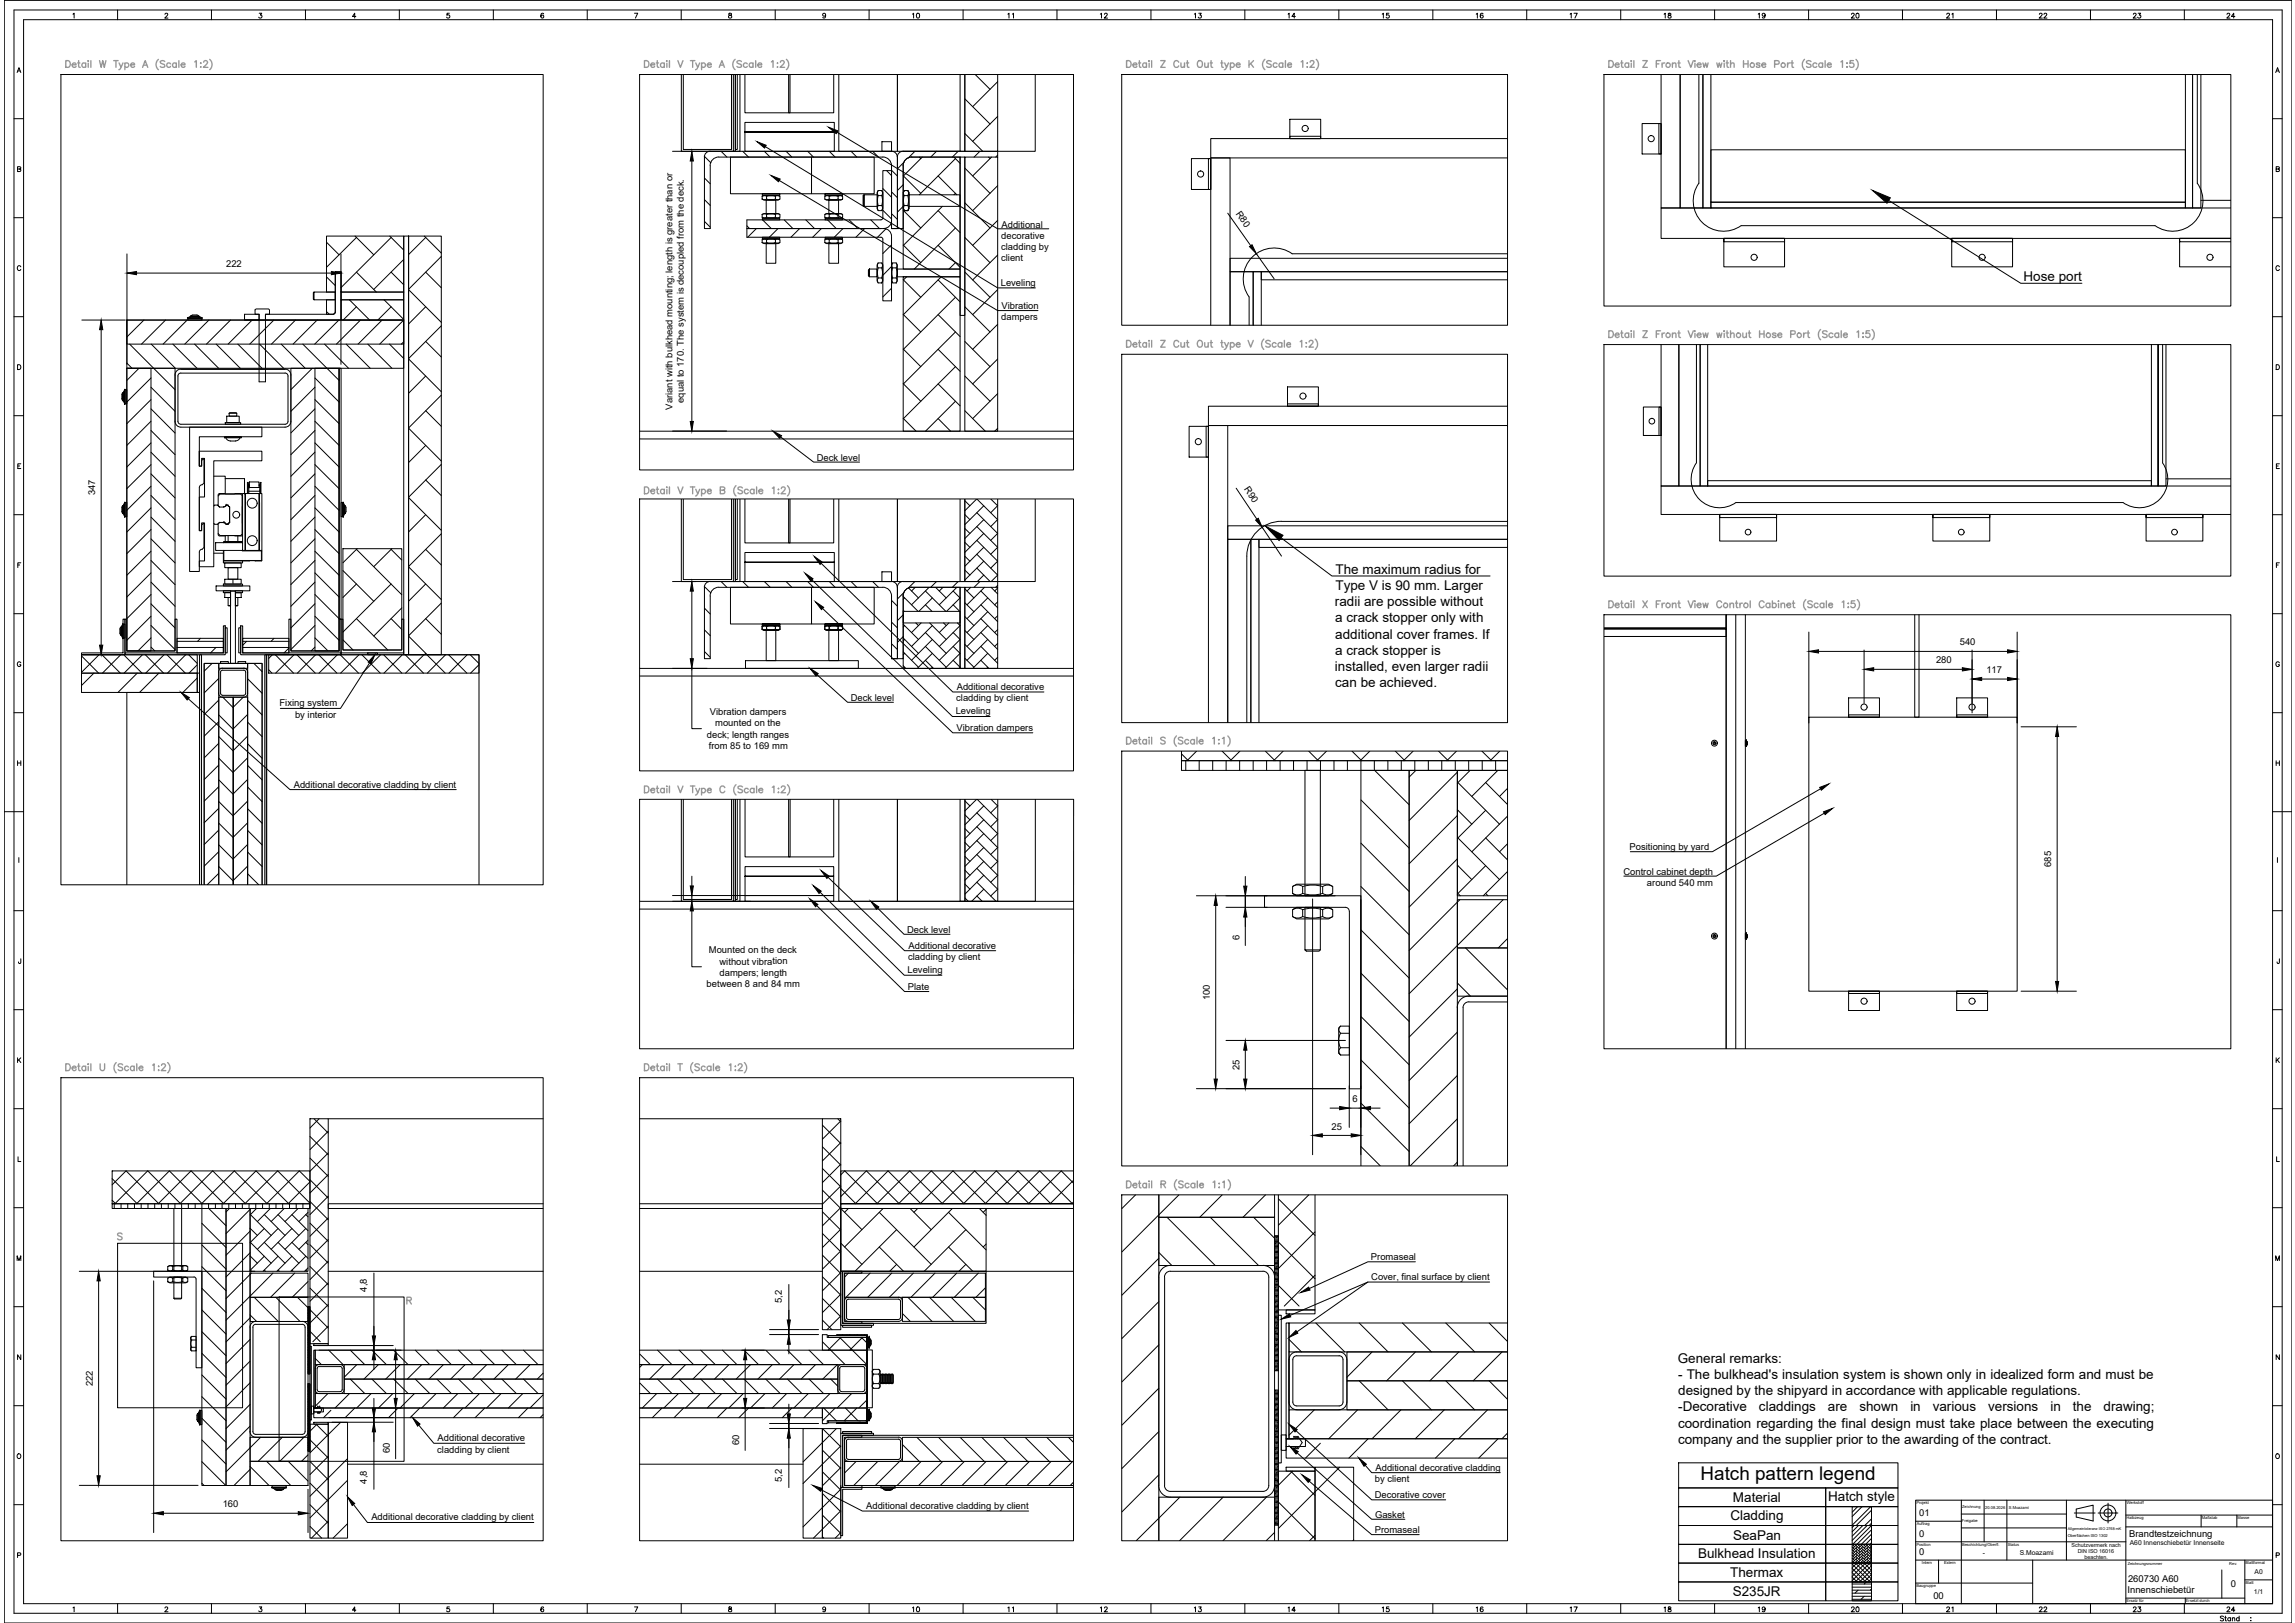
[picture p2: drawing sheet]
<svg xmlns="http://www.w3.org/2000/svg" width="420mm" height="297mm" viewBox="0 0 420 297" stroke-linecap="round" stroke-linejoin="round" font-family="sans-serif">
<defs><g id="words">
<g font-size="4">
<text x="166.2" y="4.6">10</text>
<text x="203.9" y="4.6" transform="rotate(-90 203.9 4.6)">12</text>
<text x="217.7" y="4.6">13</text>
<text x="234.9" y="4.6">14</text>
<text x="252.2" y="4.6">15</text>
<text x="272.7" y="4.6" transform="rotate(-90 272.7 4.6)">16</text>
<text x="286.5" y="4.6">17</text>
<text x="303.7" y="4.6">18</text>
<text x="321" y="4.6">19</text>
<text x="338" y="4.6">20</text>
<text x="355.6" y="4.6">21</text>
<text x="372.5" y="4.6">22</text>
<text x="389.5" y="4.6">23</text>
<text x="406.8" y="4.6">24</text>
<text x="166.2" y="296.3">10</text>
<text x="200.7" y="296.3">12</text>
<text x="217.7" y="296.3">13</text>
<text x="234.9" y="296.3">14</text>
<text x="252.2" y="296.3">15</text>
<text x="269.5" y="296.3">16</text>
<text x="286.5" y="296.3">17</text>
<text x="303.7" y="296.3">18</text>
<text x="321" y="296.3">19</text>
<text x="338" y="296.3">20</text>
<text x="355.6" y="296.3">21</text>
<text x="372.5" y="296.3">22</text>
<text x="389.5" y="296.3">23</text>
<text x="406.8" y="296.3">24</text>
</g>
<g font-size="3.5">
<text x="186.6" y="4.6" transform="rotate(-90 186.6 4.6)">11</text>
<text x="2.1" y="14.5">A</text>
<text x="415.6" y="14.5">A</text>
<text x="311.3" y="270.9">Hatch pattern legend</text>
<text x="186.6" y="296.3" transform="rotate(-90 186.6 296.3)">11</text>
</g>
<g font-size="2.5">
<text x="370.5" y="51.4">Hose port</text>
<text x="244.5" y="105.1">The maximum radius for</text>
<text x="244.4" y="111">radii are possible without</text>
<text x="244.5" y="113.9">a crack stopper only with</text>
<text x="244.5" y="108">Type V is 90 mm. Larger</text>
<text x="244.5" y="116.9">additional cover frames. If</text>
<text x="244.5" y="119.9">a crack stopper is</text>
<text x="244.4" y="122.8">installed, even larger radii</text>
<text x="244.5" y="125.7">can be achieved.</text>
<text x="307.2" y="249.4">General remarks:</text>
<text x="307.2" y="252.4">- The bulkhead's insulation system is shown only in idealized form and must be</text>
<text x="307.2" y="255.4">designed by the shipyard in accordance with applicable regulations.</text>
<text x="307.2" y="261.3">coordination regarding the final design must take place between the executing</text>
<text x="307.2" y="258.3">-Decorative</text>
<text x="322" y="258.3">claddings</text>
<text x="334.6" y="258.3">are</text>
<text x="340.4" y="258.3">shown</text>
<text x="349.7" y="258.3">in</text>
<text x="353.8" y="258.3">various</text>
<text x="364" y="258.3">versions</text>
<text x="375.4" y="258.3">in</text>
<text x="379.5" y="258.3">the</text>
<text x="385.1" y="258.3">drawing;</text>
<text x="307.2" y="264.3">company and the supplier prior to the awarding of the contract.</text>
<text x="317.3" y="274.9">Material</text>
<text x="334.7" y="274.6">Hatch style</text>
<text x="316.8" y="278.1">Cladding</text>
<text x="317.3" y="281.8">SeaPan</text>
<text x="310.9" y="285.2">Bulkhead Insulation</text>
<text x="316.8" y="288.7">Thermax</text>
<text x="317.2" y="292.1">S235JR</text>
</g>
<g font-size="1.7">
<text x="183.3" y="41.6">Additional</text>
<text x="226.2" y="39.1" transform="rotate(55 226.2 39.1)">R80</text>
<text x="183.3" y="45.7">cladding by</text>
<text x="183.3" y="47.8">client</text>
<text x="183.3" y="43.7">decorative</text>
<text x="41.4" y="48.9">222</text>
<text x="183.2" y="52.3">Leveling</text>
<text x="183.3" y="58.6">dampers</text>
<text x="183.3" y="56.5">Vibration</text>
<text x="123.1" y="75" transform="rotate(-90 123.1 75)">Variant with bulkhead mounting; length is greater than or</text>
<text x="125.2" y="73.8" transform="rotate(-90 125.2 73.8)">equal to 170. The system is decoupled from the deck.</text>
<text x="149.5" y="84.3">Deck level</text>
<text x="227.7" y="89.5" transform="rotate(56 227.7 89.5)">R90</text>
<text x="17.4" y="90.6" transform="rotate(-90 17.4 90.6)">347</text>
<text x="358.8" y="118.1">540</text>
<text x="354.4" y="121.4">280</text>
<text x="363.7" y="123.2">117</text>
<text x="51.2" y="129.3">Fixing system</text>
<text x="54" y="131.3">by interior</text>
<text x="130" y="130.9">Vibration dampers</text>
<text x="155.7" y="128.3">Deck level</text>
<text x="175" y="130.8">Leveling</text>
<text x="175.1" y="128.3">cladding by client</text>
<text x="175.2" y="126.3">Additional decorative</text>
<text x="129.4" y="135">deck; length ranges</text>
<text x="129.8" y="137.1">from 85 to 169 mm</text>
<text x="130.9" y="132.9">mounted on the</text>
<text x="175.1" y="133.8">Vibration dampers</text>
<text x="53.8" y="144.2">Additional decorative cladding by client</text>
<text x="298.3" y="155.5">Positioning by yard</text>
<text x="297.2" y="160.1">Control cabinet depth</text>
<text x="375.5" y="158.7" transform="rotate(-90 375.5 158.7)">685</text>
<text x="301.5" y="162.2">around 540 mm</text>
<text x="166.1" y="170.7">Deck level</text>
<text x="166.3" y="173.6">Additional decorative</text>
<text x="226.9" y="172" transform="rotate(-90 226.9 172)">6</text>
<text x="129.8" y="174.5">Mounted on the deck</text>
<text x="131.7" y="176.5">without vibration</text>
<text x="131.7" y="178.6">dampers; length</text>
<text x="166.1" y="178.1">Leveling</text>
<text x="166.3" y="175.7">cladding by client</text>
<text x="129.4" y="180.7">between 8 and 84 mm</text>
<text x="166.2" y="181.2">Plate</text>
<text x="221.5" y="183.1" transform="rotate(-90 221.5 183.1)">100</text>
<text x="226.9" y="195.8" transform="rotate(-90 226.9 195.8)">25</text>
<text x="247.6" y="201.7">6</text>
<text x="243.8" y="206.7">25</text>
<text x="251" y="230.7">Promaseal</text>
<text x="67.1" y="236.4" transform="rotate(-90 67.1 236.4)">4,8</text>
<text x="143.1" y="238.4" transform="rotate(-90 143.1 238.4)">5,2</text>
<text x="251" y="234.3">Cover, final surface by client</text>
<text x="17" y="253.7" transform="rotate(-90 17 253.7)">222</text>
<text x="80.1" y="263.8">Additional decorative</text>
<text x="71.4" y="266" transform="rotate(-90 71.4 266)">60</text>
<text x="80.1" y="265.8">cladding by client</text>
<text x="135.3" y="264.5" transform="rotate(-90 135.3 264.5)">60</text>
<text x="251.8" y="269.2">Additional decorative cladding</text>
<text x="40.8" y="275.9">160</text>
<text x="67.1" y="271.5" transform="rotate(-90 67.1 271.5)">4,8</text>
<text x="143.1" y="271.3" transform="rotate(-90 143.1 271.3)">5,2</text>
<text x="251.7" y="274.2">Decorative cover</text>
<text x="251.7" y="271.2">by client</text>
<text x="68" y="278.3">Additional decorative cladding by client</text>
<text x="158.6" y="276.2">Additional decorative cladding by client</text>
<text x="251.7" y="280.6">Promaseal</text>
<text x="251.7" y="277.8">Gasket</text>
<text x="351.4" y="277.5">01</text>
<text x="351.4" y="281.3">0</text>
<text x="389.8" y="281.3">Brandtestzeichnung</text>
<text x="351.4" y="284.6">0</text>
<text x="353.9" y="292.6">00</text>
<text x="389.5" y="291.6">Innenschiebetür</text>
<text x="389.6" y="289.5">260730 A60</text>
<text x="408.4" y="290.5">0</text>
</g>
<g font-size="1.2">
<text x="363" y="284.6">-</text>
<text x="369.8" y="284.6">S.Moazami</text>
<text x="389.9" y="282.8">A60 Innenschiebetür Innenseite</text>
<text x="412.6" y="291.8">1/1</text>
<text x="412.7" y="288.1">A0</text>
</g>
<g font-size="1">
<text x="379.3" y="283.1">Schutzvermerk nach</text>
<text x="380.4" y="284.2">DIN ISO 16016</text>
<text x="381.6" y="285.3">beachten.</text>
</g>
<g font-size=".7">
<text x="350.8" y="275.3">Projekt</text>
<text x="389.4" y="275.3">Werkstoff</text>
<text x="350.9" y="279.1">Auftrag</text>
<text x="359.2" y="278.6">Freigabe</text>
<text x="359.2" y="276">Zeichnung</text>
<text x="363.4" y="276.1">20.08.2026</text>
<text x="367.8" y="276.1">S.Moazami</text>
<text x="378.5" y="281.3">Oberflächen ISO 1302</text>
<text x="378.6" y="280.1">Allgemeintoleranz ISO 2768 mK</text>
<text x="389.3" y="278">Halbzeug</text>
<text x="403.1" y="278">Maßstab</text>
<text x="409.6" y="278">Masse</text>
<text x="350.8" y="282.9">Position</text>
<text x="351.9" y="286.2">Intern</text>
<text x="355.9" y="286.2">Extern</text>
<text x="359.2" y="282.9">Beschichtung/Oberfl.</text>
<text x="367.6" y="282.9">Status</text>
<text x="389.5" y="286.4">Zeichnungsnummer</text>
<text x="408.1" y="286.4">Rev.</text>
<text x="411.1" y="286.2">Blattformat</text>
<text x="350.8" y="290.4">Baugruppe</text>
<text x="389.3" y="293.3">Ersatz für</text>
<text x="400.2" y="293.3">Ersetzt durch</text>
<text x="411.1" y="289.9">Blatt</text>
</g>
</g></defs>
<!-- layer: STK_Seitenansicht -->
<g fill="none" stroke="#000" stroke-width=".18">
<path d="M124.7 13.7v14h10.8v-14M125.1 13.7v13.7h8.8v-13.7M134.3 13.7v14h.3v-14v13.7h.4v-13.7M136.4 13.7v6.9h16.2v-6.9M144.4 13.7v6.9h.2v-6.9M153.6 13.7v14h10.7v-14v14h25.2v-14M175.8 13.7v14h.8v-14v14h6v-14M129 28.8v13h1v-11.5M131.6 28.7a1.6 1.6 0 0 0-1.6 1.6M131.6 28.8l30-.1a1.6 1.6 0 0 1 1.6 1.6v11.5M133.7 28.8h14.9v6.7h-14.9zM136.4 22.4h16.3v1.8h-16.3h16.3v3.5h-16.3z"/>
<path d="M140.3 36.6h1.7v2.5h-1.7zM148.6 28.8h11.4v6.7h-11.4zM151.7 36.6h1.8v2.5h-1.8zM158 35.8l.2-.1v2.1l-.2-.2zM158.2 35.7h2.5v2.1h-2.5zM161.5 25.9h1.7v1.8h-1.7zM163.2 31.2h-1.6v8.7l-.1 .3h-24.8v1.6h24.6M166.4 35.7h9.4v2.1h-9.4zM166.9 28.7a1.6 1.6 0 0 0-1.6 1.6M166.9 28.8h8.9v20.4h-10.4v-18.9v11.5h-1.1M166.9 28.8h8.9M175.8 27.7h-10.5a1.07 1.07 0 0 0-1 1 1.04 1.04 0 0 0-1.1-1h-33.2a1.07 1.07 0 0 0-1.1 1"/>
<path d="M175.8 28.8h.8v28.9h-.8zM176.6 28.8h6v50.1h-6zM182.6 27.7v1.1M23.2 58.6h50.7v8.8h-50.7zM23.2 58.6h50.7v4.4h-50.7zM44.8 57.5h2.6v1.1h-2.6zM57.5 53.5v1.4h3.9v-1.4h-3.9l-.1 .1v1.1l.1 .2M61.4 49.7h1v8.9h-17.6M61.4 54.9h-1.6v2.6h1.2h-12.4v1.1M61.4 49.7v7.4l-.4 .4M61.4 49.7h1v3.8h11.5v-10.3h-14.1v10.3h1.6M62.4 53.5h11.5v1.4h-11.5z"/>
<path d="M62.4 54.9h11.5v3.7h-11.5zM73.9 43.2h.9v76.6h-.9zM74.8 43.2h6v76.6h-6zM140.3 44.6h1.7v3.6h-1.7zM151.7 44.6h1.8v3.6h-1.8zM159.2 49.2v1.5l-.2-.2v-1.1l.2-.2h1.4v1.5h-1.4zM161.8 41.8h-25.1v1.6h24.6l.3 .4M163.2 41.8h1.1v-13v13M163.2 41.8h1.1M163.2 40.4a1.41 1.41 0 0 1-1.4 1.4 1.45 1.45 0 0 1 1.4 1.4v11.9h-1.6v-11.3M164.3 49.2h11.5v1.5h-11.5zM165.4 50.7h10.4v28.2h-10.4z"/>
<path d="M23.2 67.4h8.8v51.7h-8.8zM23.2 67.4h4.4v51.7h-4.4zM32.3 68l.5-.4h.3l19.1-.1a1.07 1.07 0 0 1 1.1 1.1v8.5a1.07 1.07 0 0 1-1.1 1.1h-19.1a1.07 1.07 0 0 1-1.1-1.1v-8.5zM32.6 68.8l.2-.5h.3h19.1h.3l.2 .5M32.6 68.8v8.3l.2 .5h.3h19.4l.2-.5v-8.3M34.7 78.2h13.2v1.7h-11.4v5.4h.4v-1l.4-.3v.1v4.3l-.6 .4-.2 .4v7.9h.4v-1l.4-.3v4.4l-.7 .6-.1 .3v3.5h-1.8zM41.1 79.9h3.1v.2h-3.1zM41.2 77.4h2.9v.2h-2.9zM41.5 76.2h2.3v1.2h-2.3zM42 75.6h1.3v.6h-1.3zM42 75.6l.1-.1h1.1l.1 .1M53.3 67.4h8.8v51.7h-8.8z"/>
<path d="M57.7 67.4h4.4v51.7h-4.4zM62.1 67.4h.3v45.9h-.3zM117.1 78.9h79.4M36.5 82.6h11.4v1.7h-8.8v19.4h-2.6v-1h.9v-7h-.5v1.4h-.4v-6.1h.9v-7.1h-.5v1.4h-.4zM36.5 82.6v2.7M39.1 87.2h2.1v3.1h-1.1l-.2 .2v2l.3 .3-.4-.3M39.1 95.8l.2 .2h.5M39.5 99.3h4.9v1.4h-4.9zM39.8 92.4h.1M39.8 92.4h-.5l-.2 .2M39.8 95.9v.1M39.9 90.8l.4-.4h3.8l.2 .3v7l-.2 .3h-3.8l-.4-.4v-1.7l.3-.2"/>
<path d="M39.9 97.6l.2 .5h4.1l.2-.2v-7.6h3.5v10.4h-3.5M40.2 95.6l-.4 .4M40.2 92.8h.7M40.2 95.6h.7M40.9 99.2h3.4l-3.3 .1M40.9 95.6h.1M40.9 95.6h-.8M41 99.2l-.1 .1M41 92.8h.1M41 95.6h.1M41 95.6v.1M41 95.7l.4 .2"/>
<path d="M41 95.7h.1M41 92.7h.1M41 95.6l.4 .3M41.1 92.7h-.1M41.2 90.3h3l.2 .2M41.2 87.6h3.6v2.7M41.2 98.1v1.1M41.3 80.1a.9 .9 0 0 0 .9 .6M41.4 92.5l-.4 .2M41.4 95.9v.1M41.4 92.5h.1M41.4 92.4l.3 .1"/>
<path d="M41.4 96h.3M41.4 92.4v.1M41.7 92.4v.1M41.7 95.9v.1M41.7 92.4l.3 .3M41.7 96h.1M41.7 92.5l.3 .2M41.8 98v1.2M42 95.7l-.3 .2M42 92.7v2.9l-.3 .3M42 95.6v.1M42 95.7h.1"/>
<path d="M42.2 80.7h.9M43.5 98.1v1.1M43.9 80.1a.9 .9 0 0 1-.8 .6M44.3 99.2v.1M44.4 92.6v3.2M44.4 97.9v1.4M44.9 90.3v10.4zM45.4 88.3v2M45.6 89.4l-.2-1.1h-.1v2M45.6 89.2h.1v-.5h-.1v1.6M45.6 89.9h2l-.1 .4M45.6 88.8h.1"/>
<path d="M45.7 88.2h1.7v1h-1.7zM47.4 89.2h.2l-.1 .7M47.4 90.3v10.4zM47.4 88.8h.2M47.4 88.7h.2M47.5 92v7.1M47.6 88.3h.2v2h-.2zM47.6 88.3l-.1 .9M117.1 80.3h79.4M124.7 91.3v15.1h10.8v-15.1M125.1 91.3v14.8h8.8v-14.8M134.3 91.3v15.1h.3v-15.1v14.8h.4v-14.8"/>
<path d="M136.4 91.3v8.1h16.2v-8.1M144.4 91.3v8.1h.2v-8.1M153.6 91.3v15.1h10.7v-15.1v15.1h25.2v-15.1M175.8 91.3v15.1h.8v-15.1v15.1h6v-15.1M14.9 119.8h21.2v3.4h-21.2zM14.9 119.5h7.6v-6.2h.4v6.5h-8zM22.9 119.5h18v-5h.3v5.3h-18.3zM22.9 119.5v-6.2h.3v5.8h8.8v-5.8h.4v6.2M32.4 116.8h8.5v2.7h-8.5zM39.1 101.2h1.8M39.6 107.2h6.1v.9h-6.1zM40.9 102.7h3.5v.3h-3.5z"/>
<path d="M40.9 106.9h3.5v.3h-3.5zM40.9 100.7v1.9h7v-1.8l-3.6-.1M40.9 108.1h1.3v.4h-1.3zM41 100.7v2l-.1-.1M41.1 106h3.1v.9h-3.1zM41.1 103h3.1v.9h-3.1zM41.1 108.5h1.1v.9h-1.1zM41.2 114.9h.4v4.6h-.4zM41.8 103.9h1.7v2.1h-1.7zM41.8 109.4h.4v1.4h-.4zM41.8 110.8h.4M42.2 108.2h.9v13.2h-.9z"/>
<path d="M42.7 106.1v.7M43.1 108.1h1.3v.4h-1.3zM43.1 108.5h1.1v.9h-1.1zM43.1 109.4h.4v1.4h-.4zM43.1 110.8h.4M43.7 114.9h.4v4.6h-.4zM44.1 114.5h.3v5h18v.3h-18.3zM44.4 102.7h3.5M44.4 116.8h8.5v2.7h-8.5zM47.9 100.8v-.1v2v-.1M49.2 119.8h38.5v3.4h-38.5zM52.9 119.5v-6.2h.4v5.8h8.8v-5.8h.3v6.2h11.5"/>
<path d="M62.4 119.8v-6.5h.4v5.7h10.8v-5.7h.3v6.5M62.8 100.4h10.8v18.6h-10.8zM67.3 119.5h1.8v.3h-1.8zM129 107.5v13.1h1v-11.5M131.6 107.5a1.6 1.6 0 0 0-1.6 1.6M131.6 107.5h30M133.7 107.5h14.9v6.7h-14.9zM136.4 101.1h16.3v1.8h-16.3h16.3v3.5h-16.3zM140.3 115.4h1.7v5.5h-1.7zM148.6 107.5h11.4v6.7h-11.4zM151.7 115.4h1.8v5.5h-1.8zM161.5 104.7h1.7v1.7h-1.7z"/>
<path d="M161.6 107.5a1.6 1.6 0 0 1 1.6 1.6v11.5h1.1v-13.1v13.1M165.4 111.9h10.4v2.1h-10.4zM166.9 107.5a1.6 1.6 0 0 0-1.6 1.6M175.8 106.4h-10.5a1.07 1.07 0 0 0-1 1.1 1.04 1.04 0 0 0-1.1-1.1h-33.2a1.07 1.07 0 0 0-1.1 1.1M175.8 107.5h-8.9h8.9v14.8h-10.4v-13.2v11.5h-2.2M175.8 107.5h.8v14.8h-.8zM176.6 107.5h6v14.8h-6zM182.6 106.4v1.1M14.9 123.2h21.2v3.5h-21.2zM36.1 123.2h.4v3.5h-.4zM37.4 121.4h10.6v40.5v-40.5h-2.7v40.5v-34.3h-2.6v34.3v-34.3h-2.7v34.3v-40.5h-2.6v40.5zM40 123a.68 .68 0 0 1 .7-.7h3.9a.71 .71 0 0 1 .7 .7"/>
<path d="M40 126.9a.71 .71 0 0 0 .7 .7h3.9a.71 .71 0 0 0 .7-.7M40 121.4h5.3v.9h-5.3zM40 123v3.9M40.4 123l.2-.3h.1l3.9-.1 .4 .4M40.4 126.9l.3 .3M40.4 121.1h1.4v.3h-1.4zM40.4 123v3.9M40.7 127.3h3.9M43.6 121.1h1.4v.3h-1.4zM45 126.9l-.4 .3M45 123v3.9M45.3 123v3.9"/>
<path d="M117.1 122.3h79.4M117.1 123.7h79.4M136.5 120.9h20.6v1.4h-20.6zM124.7 146.3v18.7h10.8v-18.7M125.1 146.3v18.3h8.8v-18.3M134.3 146.3v18.7h.3v-18.7v18.3h.4v-18.3M136.4 146.3v10.5h16.2v-10.5M136.4 158.6h16.2v1.8h-16.2h16.2v3.5h-16.2zM144.4 146.3v10.5h.3v-10.5M153.6 146.3v18.7h10.7v-18.7v18.7h25.2v-18.7M175.8 146.3v18.7h.9v-18.7v18.7h6v-18.7M23.2 161.9v-35.2h13.3v35.2v-42.1h.4v42.1"/>
<path d="M48.5 161.9v-42.1h.3v42.1M48.7 161.9v-42.1h39v42.1M117.1 165h79.4M117.1 166.4h79.4M136.4 163.9h16.2v1.1h-16.2z"/>
<circle cx="43.3" cy="94.2" r=".62"/>
<circle cx="46.2" cy="99" r=".9"/>
<circle cx="46.2" cy="92.1" r=".9"/>
</g>
<!-- layer: 0_Schraff -->
<g fill="none" stroke="#000" stroke-width=".18">
<path d="M176.6 18.1l4.7 4.6M178.6 13.7l2.7 2.6M182.6 15l-4.5 4.5M129 36.5l1 1.1M129 32.6l1 1M129 28.6l1.1 1.2M132 27.7l1.1 1.1M136 27.7l1 1.1M139.9 27.7l1.1 1.1M143.9 27.7l1.1 1.1M147.9 27.7l1 1.1M151.8 27.7l1.1 1.1"/>
<path d="M155.8 27.7l1.1 1.1M159.8 27.7l1 1.1M161.6 38.5l1.6 1.6M161.6 34.5l1.6 1.6M162.3 31.2l.9 .9M163.2 39.1l1.1 1.1M163.2 35.1l1.1 1.1M163.2 31.2l1.1 1M165.4 33.8l-1.1 1.1M165.4 37.8l-1.1 1M165.4 32.2l3.2 3.2M165.4 38.5l3.2 3.2"/>
<path d="M165.5 29.7l-1.2 1.2M165.5 38.4l-.1 .2M167.5 27.7l-1.2 1.2M168.3 28.8l.3 .2M168.8 28.8l-3.4 3.4M171.5 27.7l-1.1 1.1M171.7 38.6l4.1 4M171.7 32.2l3.5 3.5M172.5 37.8l-7.1 7.1M174.6 28.8l1.2 1.1M174.9 35.4l-.3 .3M174.9 29l-6.6 6.7"/>
<path d="M175.4 27.7l-1.1 1.1M176.6 24.4l3.3 3.3M176.6 30.8l4.7 4.6M176.6 37.1l4.7 4.6M179.4 27.7l-1.1 1.1M181 28.8l.3 .2M181.5 28.8l-3.4 3.4M182.6 28.4l-.3 .4M182.6 34l-4.5 4.6M182.6 21.3l-4.5 4.6M182.6 27.7h.1M26.4 58.6l-3.2 3.1"/>
<path d="M30.3 58.6l-4.4 4.4M34.3 58.6l-4.4 4.4M38.2 58.6l-4.4 4.4M42.2 58.6l-4.4 4.4M46.2 58.6l-4.4 4.4M50.1 58.6l-4.4 4.4M54.1 58.6l-4.4 4.4M58.1 58.6l-4.4 4.4M59.8 44.3l2.3 2.3M59.8 57l.5 .5M59.8 50.7l1.6 1.6M62 58.6l-4.4 4.4"/>
<path d="M62.4 53.3l.1 .2M64 54.9l3.7 3.7M65 43.2l3.4 3.4M65.3 49.8l3.6 3.7M65.3 56.1l-2.5 2.5M65.3 43.5l-5.5 5.4M66 58.6l-4.4 4.4M70 58.6l-4.4 4.4M70.3 54.9l3.6 3.6M71.4 43.2l2.5 2.6M71.6 49.8l2.3 2.3M71.6 56.1l-2.4 2.5"/>
<path d="M71.6 43.5l-9.2 9.1M73.9 47.5l-5.5 5.5M73.9 58.6l-4.4 4.4M74.8 53l6 6M77.7 43.2l3.1 3.1M77.9 49.8l2.9 2.9M77.9 56.1l-3.1 3.2M77.9 43.5l-3.1 3.1M80.8 59.6l-6 6M80.8 46.9l-6 6M129 40.5l1 1.1M136.7 41.3l.5 .5"/>
<path d="M138.5 41.8l-1.6 1.6M139.6 40.2l1.6 1.6M142.4 41.8l-1.6 1.6M143.6 40.2l1.6 1.6M146.4 41.8l-1.6 1.6M147.5 40.2l1.6 1.6M150.4 41.8l-1.6 1.6M151.5 40.2l1.6 1.6M154.3 41.8l-1.6 1.6M155.5 40.2l1.6 1.6M158.3 41.8l-1.6 1.6M159.4 40.2l1.6 1.6"/>
<path d="M162.2 41.9l-1.5 1.5M163.2 44.8l-1.6 1.6M163.2 48.8l-1.6 1.6M163.2 52.8l-1.6 1.5M165.4 41.7l-.2 .1M165.4 44.8l3.2 3.3M165.4 51.2l3.2 3.2M165.4 57.5l3.2 3.3M166 50.7l-.6 .5M171.7 44.9l4.1 4M171.7 51.2l4.1 4.1M171.7 57.6l4.1 4"/>
<path d="M172.3 50.7l-6.9 6.9M174.9 41.7l-7.5 7.5M174.9 48.1l-1.2 1.1M174.9 54.4l-9.5 9.5M176.6 43.5l4.7 4.6M176.6 49.8l4.7 4.6M176.6 56.1l4.7 4.7M182.6 59.4l-4.5 4.5M182.6 53l-4.5 4.6M182.6 46.7l-4.5 4.5M182.6 40.3l-4.5 4.6M23.2 66.4l1 1"/>
<path d="M23.7 63l8.3 8.3M25.4 67.4l-2.2 2.2M27.6 78.8l4.4 4.4M27.6 74.8l4.4 4.5M27.6 70.9l4.4 4.4M27.6 69.2l-4.4 4.4M27.6 73.1l-4.4 4.4M27.6 77.1l-4.4 4.4M27.7 63l4.4 4.4M31.6 63l4.5 4.4M35.6 63l4.4 4.4M39.6 63l4.4 4.4"/>
<path d="M43.5 63l4.5 4.4M47.5 63l4.4 4.4M51.5 63l4.4 4.4M55.4 63l6.7 6.6M57.2 67.4l-3.9 3.9M57.7 77.1l4.4 4.4M57.7 73.1l4.4 4.4M57.7 69.2l4.4 4.4M57.7 70.9l-4.4 4.4M57.7 74.8l-4.4 4.4M57.7 78.8l-4.4 4.4M59.4 63l4.4 4.4"/>
<path d="M63.4 63l4.4 4.4M67.3 63l4.5 4.4M71.3 63l2.6 2.6M73.9 62.6l-.4 .4M74.8 78.4l6 6M74.8 65.7l6 6M77.9 75.2l2.9 2.8M77.9 62.5l2.9 2.8M77.9 68.8l-3.1 3.2M80.8 72.3l-6 6M165.4 63.9l3.2 3.2M165.4 70.2l3.2 3.2"/>
<path d="M165.4 76.6l2.3 2.3M171.7 63.9l4.1 4.1M171.7 70.3l4.1 4M171.7 76.6l2.3 2.3M174.9 67.1l-9.5 9.5M174.9 60.8l-9.5 9.5M174.9 73.4l-5.5 5.5M176.6 62.5l4.7 4.6M176.6 68.8l4.7 4.6M176.6 75.2l3.8 3.7M182.6 78.4l-.5 .5M182.6 72l-4.5 4.6"/>
<path d="M182.6 65.7l-4.5 4.6M27.6 98.6l4.4 4.4M27.6 94.6l4.4 4.5M27.6 90.7l4.4 4.4M27.6 86.7l4.4 4.4M27.6 82.8l4.4 4.4M27.6 81.1l-4.4 4.4M27.6 85l-4.4 4.4M27.6 89l-4.4 4.4M27.6 92.9l-4.4 4.5M27.6 96.9l-4.4 4.4M57.7 92.9l4.4 4.5"/>
<path d="M57.7 96.9l4.4 4.4M57.7 89l4.4 4.4M57.7 85l4.4 4.4M57.7 81.1l4.4 4.4M57.7 82.7l-4.4 4.5M57.7 86.7l-4.4 4.4M57.7 90.7l-4.4 4.4M57.7 94.6l-4.4 4.5M57.7 98.6l-4.4 4.4M74.8 91.1l6 6M77.9 87.8l2.9 2.9M77.9 94.2l-3.1 3.2"/>
<path d="M77.9 81.5l-3.1 3.2M80.8 97.7l-6 6M80.8 85l-6 6M176.6 91.6l1 1M176.6 94.2l1 .9M176.6 96.7l1 .9M176.6 99.3l1 .9M178.8 91.3l-2.2 2.2M178.8 98.9l3.8 3.8-1.2 1.3M178.8 96.4l3.8 3.8-1.2 1.2M178.8 93.8l3.8 3.8-1.2 1.3M178.9 91.3l3.7 3.8-1.2 1.3"/>
<path d="M180.1 97.6l-3.5 3.5M180.1 95.1l-3.5 3.5M180.1 92.6l-3.5 3.4M181.4 91.3l1.2 1.3M182.6 92.5l-1.2 1.3M18.1 119.8l-3.2 3.2M18.7 119.8l3.3 3.4M22.1 119.8l-3.3 3.4M22.6 119.8l3.4 3.4M26.1 119.8l-3.4 3.4M26.6 119.8l3.4 3.4M27.6 118.4l.7 .7"/>
<path d="M27.6 114.5l4.4 4.4M27.6 110.5l4.4 4.4M27.6 106.5l4.4 4.5M27.6 102.6l4.4 4.4M27.6 100.9l-4.4 4.4M27.6 104.8l-4.4 4.5M27.6 108.8l-4.4 4.4M27.6 112.8l-4.4 4.4M27.6 116.7l-2.3 2.4M30 119.8l-3.3 3.4M30.6 119.8l3.3 3.4M32.4 117.4h8.5"/>
<path d="M32.4 118.5h8.5M34 119.8l-3.4 3.4M34.5 119.8l1.6 1.6M36.7 116.8l-.5 .6M39.5 118.5l-1 1M44.4 117.4h8.5M44.4 118.5h8.5M45.1 117.4l-.7 .7M49.9 119.8l-.7 .7M50.2 116.8l-.6 .6M50.4 119.8l3.3 3.4M52.9 118.6l-.9 .9"/>
<path d="M53.8 119.8l-3.3 3.4M54.4 119.8l3.3 3.4M57.7 116.7l2.3 2.4M57.7 112.8l4.4 4.4M57.7 108.8l4.4 4.4M57.7 104.8l4.4 4.5M57.7 100.9l4.4 4.4M57.7 102.6l-4.4 4.4M57.7 106.5l-4.4 4.5M57.7 110.5l-4.4 4.4M57.7 114.5l-4.4 4.4M57.7 118.4l-.7 .7"/>
<path d="M57.8 119.8l-3.4 3.4M58.3 119.8l3.4 3.4M61.8 119.8l-3.4 3.4M62.3 119.8l3.3 3.4M62.8 104.4l5.6 5.7M62.8 117.1l1.8 1.9M65.3 100.5l8.3 8.3M65.3 106.9l-2.5 2.5M65.3 113.2l5.7 5.8M65.4 100.4l-2.6 2.6M65.7 119.8l-3.3 3.4M66.3 119.8l3.3 3.4"/>
<path d="M69.7 119.8l-3.4 3.4M70.2 119.8l3.4 3.4M71.6 100.5l2 2M71.6 106.9l-8.8 8.8M71.6 113.2l2 2M71.7 100.4l-3.3 3.3M73.6 111.3l-5.2 5.1M73.7 119.8l-3.4 3.4M74.2 119.8l3.3 3.4M74.8 116.4l3.4 3.4M74.8 103.7l6 6M77.6 119.8l-3.3 3.4"/>
<path d="M77.9 113.2l2.9 2.9M77.9 100.5l2.9 2.9M77.9 119.6l-.2 .2M77.9 106.9l-3.1 3.1M78.1 119.8l3.4 3.4M80.8 110.4l-6 6M81.6 119.8l-3.4 3.4M82.1 119.8l3.4 3.4M85.5 119.8l-3.3 3.4M86.1 119.8l1.6 1.6M129 119.2l1 1.1M129 115.3l1 1"/>
<path d="M129 111.3l1 1.1M129 107.4l1.1 1.1M132 106.4l1.1 1.1M136 106.4l1 1.1M139.9 106.4l1.1 1.1M143.9 106.4l1.1 1.1M147.9 106.4l1 1.1M151.8 106.4l1.1 1.1M155.8 106.4l1.1 1.1M159.8 106.4l1 1.1M163.2 117.8l1.1 1.1M163.2 113.9l1.1 1"/>
<path d="M163.2 109.9l1.1 1M165.4 112.5l-1.1 1.1M165.4 116.5l-1.1 1.1M165.4 109.2l2.7 2.7M165.4 111.7l.1 .2M165.4 114.2l2.7 2.8M165.4 116.8l2.7 2.8M165.4 119.3l2.7 2.8M165.5 108.4l-1.2 1.2M165.6 119.6l-.2 .3M165.6 117l-.2 .3M165.6 114.5l-.2 .3"/>
<path d="M165.6 109.4l-.2 .3M166.3 107.6l1.8 1.8M167.5 106.4l-1.2 1.2M167.6 107.5l-.7 .7M167.7 114l.4 .5M168.6 114l-1.7 1.8M169.4 108.2l3.8 3.7M169.4 110.7l1.2 1.2M169.4 115.8l3.8 3.8M169.4 118.3l3.8 3.8M170.1 107.5l-3.2 3.2M170.2 114l3 3"/>
<path d="M170.7 119.6l-2.8 2.7M170.7 117l-3.8 3.8M170.7 114.5l-3.8 3.8M170.7 109.4l-2.5 2.5M171.3 107.5l1.9 1.9M171.5 106.4l-1.1 1.1M172.6 107.5l-.6 .7M172.7 114l.5 .5M173.7 114l-1.7 1.8M174.5 118.3l1.3 1.3-2.8 2.7M174.5 115.8l1.3 1.2-3.8 3.8M174.5 108.2l1.3 1.2-2.5 2.5"/>
<path d="M174.5 110.7l1.2 1.2M175.2 107.5l-3.2 3.2M175.3 114l.5 .5-3.8 3.8M175.4 106.4l-1.1 1.1M176.6 107.8l1.7 1.6M176.6 110.3l1.7 1.7M176.6 112.8l1.7 1.7M176.6 115.4l1.7 1.6M176.6 117.9l1.7 1.7M176.6 101.8l1 .9M176.6 104.3l1 .9M177.7 107.5l-.7 .7"/>
<path d="M178.8 101.4l3.8 3.8-1.1 1.2M178.8 104l2.5 2.4M179.4 106.4l-1.1 1.1M179.6 108.2l3 3M179.6 110.7l3 3.1M179.6 113.2l3 3.1M179.6 115.8l3 3.1M179.6 118.3l3 3.1M180.1 105.2l-1.2 1.2M180.1 102.7l-3.5 3.5M180.1 100.2l-3.5 3.4M180.2 107.5l-3.2 3.2"/>
<path d="M180.8 119.6l-2.7 2.7M180.8 117l-3.8 3.8M180.8 114.5l-3.8 3.8M180.8 112l-3.8 3.8M180.8 109.4l-3.8 3.8M181.4 107.5l1.2 1.2M182.6 107.1l-.3 .4M182.6 117.8l-.5 .5M182.6 115.2l-.5 .6M182.6 112.7l-.5 .5M182.6 110.2l-.5 .5M182.6 107.6l-.5 .6"/>
<path d="M14.9 120l3.2 3.2M17.2 123.2l-2.3 2.3M25.1 123.2l-3.5 3.5M29.1 123.2l-3.6 3.5M36.1 121.7l-1.5 1.5M36.1 124.1l-2.6 2.6M38.8 121.4l-1.4 1.4M40 130.8l2.7 2.7M40 136l-2.6 2.7M40 124.2l-2.6 2.6M40 128.1l-2.6 2.7M40 132.1l-2.6 2.6"/>
<path d="M40 138.8l2.7 2.6M40 134.8l2.7 2.6M40.8 127.6l1.9 1.9M44.5 127.6l-1.8 1.8M45.3 132.2l2.7 2.6M45.3 130.8l-2.6 2.6M45.3 134.7l-2.6 2.7M45.3 138.7l-2.6 2.6M45.3 136.1l2.7 2.7M45.3 128.2l2.7 2.6M45.3 124.2l2.7 2.7M46.5 121.4l1.5 1.5"/>
<path d="M49.2 122.6l.6 .6M87.7 121.7l-1.6 1.5M165.4 120.5l-.2 .1M165.4 121.8l.4 .5M165.6 122.1l-.2 .2M169.4 120.8l1.5 1.5M170.7 122.1l-.2 .2M174.5 120.8l1.3 1.3-.2 .2M176.6 120.5l1.7 1.6M179.6 120.8l1.4 1.5M180.8 122.1l-.2 .2M182.6 120.3l-.5 .5"/>
<path d="M216.3 138l1.3 1.2M217.1 139.2v1.8M219.1 137.5l-1.8 1.7M219.5 139.2v1.8M222 139.2v1.8M223.8 137.5l1.7 1.7M224.5 139.2v1.8M226.9 139.2v1.8M227 137.5l-1.8 1.7M229.4 139.2v1.8M231.7 137.5l1.7 1.7M231.9 139.2v1.8"/>
<path d="M234.4 139.2v1.8M234.9 137.5l-1.7 1.7M236.8 139.2v1.8M239.3 139.2v1.8M239.6 137.5l1.7 1.7M241.7 139.2v1.8M242.8 137.5l-1.7 1.7M244.2 139.2v1.8M246.7 139.2v1.8M247.5 137.5l1.8 1.7M249.2 139.2v1.8M250.8 137.5l-1.8 1.7"/>
<path d="M251.6 139.2v1.8M254.1 139.2v1.8M255.5 137.5l1.7 1.7M256.5 139.2v1.8M258.7 137.5l-1.8 1.7M259 139.2v1.8M261.5 139.2v1.8M263.4 137.5l1.7 1.7M263.9 139.2v1.8M266.4 139.2v1.8M266.6 137.5l-1.7 1.7M268.9 139.2v1.8"/>
<path d="M271.3 137.5l1.8 1.7M271.4 139.2v1.8M273.8 139.2v1.8M274.6 137.5l-1.8 1.7M40 140l-2.6 2.7M40 144l-2.6 2.6M40 147.9l-2.6 2.7M40 151.9l-2.6 2.7M40 155.9l-2.6 2.6M40 159.8l-2 2.1M40 158.6l2.7 2.6M40 154.6l2.7 2.7"/>
<path d="M40 150.7l2.7 2.6M40 146.7l2.7 2.6M40 142.7l2.7 2.7M45.3 142.6l-2.6 2.7M45.3 146.6l-2.6 2.7M45.3 150.6l-2.6 2.6M45.3 154.5l-2.6 2.7M45.3 158.5l-2.6 2.6M45.3 159.9l2 2M45.3 155.9l2.7 2.7M45.3 152l2.7 2.6M45.3 148l2.7 2.7"/>
<path d="M45.3 144l2.7 2.7M45.3 140.1l2.7 2.6M176.7 146.6l.9 .9M176.7 149.1l.9 .9M176.7 151.6l.9 1M176.7 154.2l.9 .9M176.7 156.7l.9 1M176.7 159.3l.9 .9M178.8 146.3l-2.1 2.1M178.8 156.4l3.9 3.8-1.3 1.3M178.8 151.3l3.9 3.8-1.3 1.3M178.8 148.8l3.8 3.8"/>
<path d="M178.8 153.8l3.8 3.9M178.8 158.9l3.8 3.8M178.9 146.3l3.8 3.7-1.3 1.3M180.1 157.7l-3.4 3.4M180.1 155.1l-3.4 3.5M180.1 152.6l-3.4 3.4M180.1 150l-3.4 3.5M180.1 147.5l-3.4 3.4M181.5 146.3l1.1 1.2M182.7 157.6l-1.3 1.3M182.7 152.6l-1.3 1.2M182.7 147.5l-1.3 1.3"/>
<path d="M249.2 154.3l8.8 8.9M249.2 146.4l8.8 8.8M251.7 141l6.3 6.3M259.2 141l-1.2 1.2M266.8 149.3l-8.8 8.8M266.8 141.3l-8.8 8.9M266.8 157.2l-8.8 8.8M266.8 158.3l2.7 2.7M266.8 148.2l2.7 2.6M266.9 153.4l7.6 7.6M266.9 143.2l7.6 7.6M266.9 158.4l-.1 .1"/>
<path d="M266.9 148.3l-.1 .1M269.1 141l-2.3 2.3M272 158.4l-5.2 5.2M272 153.4l4 4M272 143.2l4 4M272 148.3l-5.2 5.2M274.2 141l-4.7 4.8M276 159.5l-4.5 4.4M276 154.4l-1.5 1.5M276 149.4l-6.5 6.5M276 144.3l-1.5 1.5M176.7 161.8l.9 .9"/>
<path d="M176.7 164.3l.6 .7M178.8 161.5l3.6 3.5M178.8 164l1 1M180.1 162.7l-2.2 2.3M180.1 160.2l-3.4 3.4M182.7 162.7l-1.3 1.3M249.2 178.1l8.8 8.9M249.2 170.2l8.8 8.8M249.2 162.2l8.8 8.9M266.8 179.9l2.4 2.4M266.9 163.5l.4 .4M267.3 164.7l-9.3 9.3"/>
<path d="M268.3 173.5l7.7 7.7M272 163.5l.4 .4M275.2 164.7l-17.2 17.2M276 171.8l-1.7 1.7M249.2 194l8.8 8.8M249.2 186l8.8 8.9M266.8 181l-8.8 8.8M266.8 188.9l-8.8 8.8M266.8 196.8l-8.8 8.9M20.5 215.7l4.6 4.6M20.5 219.7l.7 .6M23.1 214.3l-2.6 2.5"/>
<path d="M23.1 214.3l6 6M38.9 214.3l-6 6M38.9 214.3l6.1 6M50.8 214.3l-6 6M50.8 214.3l5.9 5.9M56.7 216.3l-4 4M56.7 216.2l-1.9-1.9-6 6M56.7 208l3.4 3.3M56.7 211.9l3.4 3.4M56.7 215.9l3.4 3.4M56.7 219.9l3.4 3.3M57.5 204.8l2.6 2.6"/>
<path d="M58.4 204.8l-1.7 1.6M60.1 218.9l-3.4 3.4M60.1 215l-3.4 3.3M60.1 211l-3.4 3.4M60.1 207l-3.4 3.4M150.6 217.8l7.2 7.3M150.6 213.9l3.3 3.3M150.6 209.9l3.3 3.3M150.6 205.9l3.3 3.4M153.4 204.8l.5 .5M153.9 205.2l-3.3 3.3M153.9 209.1l-3.3 3.4"/>
<path d="M153.9 213.1l-3.3 3.3M153.9 217.1l-3.3 3.3M153.9 215l.7-.7 6.1 6M153.9 217.5l2.8 2.8M158.6 214.3l-4.7 4.7M158.6 214.3l6 6M170.5 214.3l-6 6M170.5 214.3l6 6M182.4 214.3l-6 6M182.4 214.3l6 6M196.5 220l-.3 .3M196.5 216l-4.2 4.3"/>
<path d="M196.5 216.5l-2.2-2.2-6 6M207.9 218.7l-2.5 2.5M215.8 218.7l-10.4 10.4M223.7 218.7l-4.1 4.1M231.7 218.7l-4.1 4.1M234 219.4l6.7 6.7M239.6 218.7l-5.6 5.5M249.2 209.8l3.5 3.6M249.2 201.9l8.8 8.8M266.8 204.8l-8.6 8.6M266.8 212.7l-.7 .7M20.9 220.3v.9"/>
<path d="M21 220.3l6-6 6.1 6M22.2 220.3v.9M23.4 220.3v.9M24.6 220.3v.9M25 220.3l6-6 6 6M25.8 220.3v.9M27.1 220.3v.9M28.3 220.3v.9M29 220.3l6-6 6 6M29.5 220.3v.9M30.8 220.3v.9M32 220.3v.9"/>
<path d="M33.3 220.3v.9M34.5 220.3v.9M35.7 220.3v.9M36.9 220.3l6-6 6 6M37 220.3v.9M37 239.7l4.4 4.5M37 235.8l4.4 4.4M37 231.8l4.4 4.4M37 227.8l4.4 4.5M37 223.9l4.4 4.4M38.2 220.3v.9M38.2 221.2l3.2 3.1"/>
<path d="M39.4 220.3v.9M40.7 220.3v.9M40.9 220.3l6-6 6 6M41.9 220.3v.9M42 221.2l-.6 .6M43.1 220.3v.9M44.4 220.3v.9M45.6 220.3v.9M45.8 225.3l-4.4 4.4M45.8 221.3l-4.4 4.5M45.8 229.3l-4.4 4.4M45.8 229.9l1.3 1.3"/>
<path d="M45.8 224.8l1.3 1.3M45.8 232.5l.3 .2M45.8 227.4l3.8 3.8M45.8 222.3l3.8 3.8M45.8 229.9v.1M45.8 224.8v.1M46 233l-4.6 4.7M46.5 237.4l4.4 4.5M46.8 220.3v.9M46.9 221.2l-1.1 1.2M48.1 220.3v.9M48.4 232.5l.2 .2"/>
<path d="M48.4 227.4l3.8 3.8M48.4 222.3l3.8 3.8M48.4 229.9l-2.6 2.6M48.4 224.8l-2.6 2.6M49.3 220.3v.9M49.5 221.2l-2.4 2.4M50 233l-8.6 8.6M50.5 237.4l4.4 4.5M50.5 220.3v.9M50.9 222.3l3.8 3.8M50.9 232.5l.2 .2M50.9 227.4l3.8 3.8"/>
<path d="M50.9 229.9l-2.7 2.8M50.9 224.8l-3.8 3.8M51.8 220.3v.9M52 221.2l-2.4 2.4M53 220.3v.9M53.4 232.5l.3 .2M53.4 227.4l3 2.9M53.4 222.3l3 2.9M53.4 229.9l-2.7 2.8M53.4 224.8l-3.8 3.8M54 233l-4.5 4.4M54.2 220.3v.9"/>
<path d="M54.5 237.4l1.9 1.9h.3M54.6 221.2l-2.4 2.4M55.5 220.3v.9M56 227.4l.4 .4M56 232.5l.2 .2M56 222.3l.4 .4M56 229.9l-2.8 2.8M56 224.8l-3.8 3.8M56.4 239.2h.3M56.4 239.4h.3M56.4 239.6h.3M56.4 239.7h.3"/>
<path d="M56.4 239.8h.3M56.4 239.9h.3M56.4 240h.3l-.1 .1M56.4 232.1l-.6 .6M56.4 227l-1.7 1.6M56.4 221.9l-1.7 1.7M56.4 234.6l-2.9 2.8M56.5 239.8l-.1 .1M56.6 239.2l-.1 .1M56.7 220.3v.9M56.7 223.8l3.4 3.4M56.7 227.8l3.4 3.4"/>
<path d="M56.7 231.8l3.4 3.3M56.7 235.7l3.4 3.4M56.7 239.7l3.4 3.4M60.1 238.8l-3.4 3.3h-.3M60.1 234.8l-3.4 3.4M60.1 230.8l-3.4 3.4M60.1 226.9l-3.4 3.3M60.1 222.9l-3.4 3.4M150.6 237.6l3.3 3.4M150.6 233.7l3.3 3.3M150.6 229.7l3.3 3.4M150.6 225.7l3.3 3.4"/>
<path d="M150.6 221.8l3.3 3.3M153.9 225l-3.3 3.3M153.9 236.9l-3.3 3.3M153.9 221l-3.3 3.4M153.9 228.9l-3.3 3.4M153.9 232.9l-3.3 3.3M153.9 227.5l3.9 3.9M155.3 233l-.7 .7M155.3 221.2l-.7 .7M156.6 220.3l6-6 6 6M159.3 233l-4.4 4.4M160.5 220.3l6-6 6.1 6"/>
<path d="M161 221.9l9.5 9.5M161 228.2l4.4 4.5M161.7 221.2l-7.1 7M163.3 233l-4.4 4.4M164.1 231.4l-1.2 1.3M164.1 225.1l-7.6 7.6M166.2 237.4l4.4 4.4M166.6 221.2l3.9 3.9M167.2 233l-4.4 4.4M168 221.2l-.7 .7M168.5 220.3l6-6 6 6M170.2 237.4l4.4 4.4"/>
<path d="M171.2 233l-4.4 4.4M172.4 220.3l6-6 6 6M173.7 221.9l6.8 6.9M173.7 228.2l4.4 4.5M174.1 237.4l4.4 4.4M174.3 221.2l-7 7M175.2 233l-4.4 4.4M176.8 231.4l-1.2 1.3M176.8 225.1l-7.6 7.6M178.1 237.4l2.3 2.3M179.1 233l-4.4 4.4M179.3 221.2l1.2 1.2"/>
<path d="M180.4 220.3l6-6 6 6M180.4 235.7l-1.7 1.7M180.5 227.7l-.5 .5M180.5 221.3l-.5 .6M184.3 220.3l6-6 6 6M212.2 230.3l-6.8 6.7M212.2 238.2l-6.8 6.8M212.2 229.2l2.3 2.4M213.7 222.8l8.8 8.8M221.6 222.8l8.8 8.8M229.5 222.8l3.8 3.8M233.3 239.3h.7"/>
<path d="M233.3 239.6h.7M233.3 239.8h.7M233.3 226.3h.7M233.3 226.6h.7M233.3 226.8h.7M233.3 227h.7M233.3 227.2h.7M233.3 227.4h.7M233.3 227.7h.7M233.3 227.9h.7l-.1 .2M233.3 228.1h.7M233.3 228.4h.7"/>
<path d="M233.3 228.6h.7M233.3 228.8h.7M233.3 229h.7M233.3 229.2h.7M233.3 229.5h.7M233.3 229.7h.7M233.3 229.9h.7M233.3 230.1h.7M233.3 230.4h.7M233.3 230.6h.7M233.3 230.8h.7M233.3 231h.7"/>
<path d="M233.3 231.3h.7M233.3 231.5h.7M233.3 231.7h.7M233.3 231.9h.7M233.3 232.4h.7M233.3 232.6h.7M233.3 232.8h.7M233.3 233.1h.7M233.3 233.3h.7M233.3 233.5h.7M233.3 233.7h.7M233.3 234h.7"/>
<path d="M233.3 234.2h.7M233.3 234.4h.7M233.3 234.6h.7M233.3 234.9h.7M233.3 235.1h.7M233.3 235.3h.7M233.3 235.5h.7M233.3 235.7h.7M233.3 236h.7M233.3 236.2h.7M233.3 236.4h.7M233.3 236.7h.7"/>
<path d="M233.3 236.9h.7M233.3 237.1h.7M233.3 237.3h.7M233.3 237.5h.7M233.3 237.8h.7M233.3 238h.7M233.3 238.2h.7M233.3 238.4h.7M233.3 238.7h.7M233.3 238.9h.7M233.3 239.1h.7M233.4 228.6h-.1"/>
<path d="M233.4 231.3h-.1M233.4 233.9l-.1 .1M233.4 236.7h-.1M233.4 239.3l-.1 .1M233.6 227.4l-.2 .3M233.6 230.1l-.2 .3M233.6 232.8l-.2 .3M233.6 235.5l-.2 .2M233.6 238.2l-.2 .2M233.9 226.3l-.3 .3M233.9 229l-.3 .2M233.9 231.7l-.3 .2"/>
<path d="M233.9 234.4l-.3 .2M233.9 237.1l-.3 .2M233.9 239.8l-.3 .2M234 227.3l6.7 6.7M234 235.3l3.8 3.7M234 230.6l-.1 .2M234 233.3l-.1 .2M234 236l-.1 .2M234 238.7l-.1 .2M240.7 233.4l-5.6 5.6M240.7 225.5l-6.7 6.7h-.7M37 259.6l4.4 4.4"/>
<path d="M37 255.6l4.4 4.4M37 251.6l4.4 4.5M37 247.7l4.4 4.4M37 243.7l4.4 4.4M45.8 241.2l-4.4 4.4M45.8 245.1l-4.4 4.5M45.8 249.1l-4.4 4.4M45.8 253.1l-4.4 4.4M45.8 257l-4.4 4.5M45.8 240.7l1.2 1.2M56.4 240.1h.3M56.4 240.2h.3"/>
<path d="M56.4 240.4h.3M56.4 240.5h.3M56.4 240.7h.3M56.4 240.8h.3M56.4 240.9h.3M56.4 241h.3M56.4 241.1h.3M56.4 241.2h.3M56.4 241.3h.3l-.1 .1M56.4 241.5h.3M56.4 241.6h.3M56.4 241.7h.3"/>
<path d="M56.4 241.8h.3M56.4 241.9h.3M56.4 242h.3M56.4 242.2h.3M56.4 242.3h.3M56.4 242.5h.3M56.4 242.6h.3M56.4 242.7h.3M56.4 242.8h.3M56.4 242.9h.3M56.4 243h.3M56.4 243.1h.3"/>
<path d="M56.4 243.2h.3M56.4 243.4h.3M56.4 243.5h.3M56.4 243.6h.3M56.4 243.7h.3M56.4 243.8h.3M56.4 243.9h.3M56.4 244h.3M56.4 244.1h.3M56.4 244.2h.3M56.4 244.4h.3M56.4 244.5h.3"/>
<path d="M56.4 244.6h.3M56.4 244.7h.3M56.4 244.8h.3M56.4 244.9h.3M56.4 245h.3M56.4 245.1h.3M56.4 245.3h.3M56.4 245.4h.3M56.4 245.5h.3M56.4 245.6h.3M56.4 245.7h.3M56.4 245.8h.3"/>
<path d="M56.4 245.9h.3M56.4 246h.3M56.4 246.2h.3M56.4 246.3h.3M56.4 246.4h.3M56.4 246.5h.3M56.4 246.6h.3M56.4 246.7h.3l-.1 .1M56.4 246.8h.3M56.4 246.9h.3M56.4 247.1h.3M56.4 247.2h.3"/>
<path d="M56.4 247.3h.3M56.4 247.4h.3M56.4 247.5h.3M56.4 247.6h.3M56.4 247.7h.3M56.4 247.8h.3M56.4 248h.3M56.4 248.1h.3l-.1 .1M56.4 248.2h.3M56.4 248.3h.3M56.4 248.4h.3M56.4 248.5h.3"/>
<path d="M56.4 248.6h.3M56.4 248.7h.3M56.4 248.8h.3M56.4 249h.3M56.4 249.1h.3M56.4 249.2h.3M56.4 249.3h.3M56.4 249.4h.3M56.4 249.5h.3M56.4 249.6h.3M56.4 249.9h.3M56.4 250h.3"/>
<path d="M56.4 250.1h.3M56.4 250.2h.3M56.4 250.3h.3M56.4 250.4h.3M56.4 250.5h.3M56.4 250.6h.3M56.4 250.7h.3l-.1 .2M56.4 250.9h.3M56.4 251h.3M56.4 251.1h.3M56.4 251.2h.3M56.4 251.3h.3"/>
<path d="M56.4 251.4h.3M56.4 253.3h.3M56.4 253.5h.3l-.1 .1M56.4 253.6h.3M56.4 253.7h.3M56.4 253.8h.3M56.4 253.9h.3M56.4 254h.3M56.4 254.1h.3M56.4 254.2h.3M56.4 254.3h.3M56.4 254.5h.3"/>
<path d="M56.4 254.6h.3M56.4 254.7h.3M56.4 254.8h.3l-.1 .1M56.4 254.9h.3M56.4 255h.3M56.4 255.1h.3M56.4 255.2h.3M56.4 255.4h.3M56.4 255.5h.3M56.4 255.6h.3M56.4 255.7h.3M56.4 255.8h.3"/>
<path d="M56.4 255.9h.3M56.4 256h.3M56.4 256.1h.3M56.4 256.3h.3M56.4 256.4h.3M56.4 256.6h.3M56.4 256.7h.3M56.4 256.8h.3M56.4 256.9h.3M56.4 257h.3M56.4 257.1h.3M56.4 257.3h.3"/>
<path d="M56.4 257.4h.3M56.4 257.5h.3l-.1 .1M56.4 257.6h.3M56.4 257.7h.3M56.4 257.8h.3M56.4 257.9h.3M56.4 258h.3M56.4 258.2h.3M56.4 258.3h.3M56.4 258.4h.3M56.4 258.5h.3M56.4 258.6h.3"/>
<path d="M56.4 258.7h.3M56.4 258.8h.3M56.4 258.9h.3M56.4 259h.3M56.4 259.3h.3M56.4 259.4h.3M56.4 259.5h.3M56.4 259.6h.3M56.4 259.7h.3M56.4 259.8h.3M56.4 260h.3M56.4 240.3h.3"/>
<path d="M56.4 249.8h.3M56.4 256.5h.3M56.4 259.2h.3M56.4 241.7h.1M56.4 243v.1M56.4 244.4h.1M56.4 245.7v.1M56.4 247v.1M56.4 248.4h.1M56.4 251.1h.1M56.4 253.8h.1M56.4 255.1v.1"/>
<path d="M56.4 257.8v.1M56.5 253.2l-.1 .1M56.5 246.5l-.1 .1M56.5 241.1l-.1 .1M56.5 242.5l-.1 .1M56.5 243.8l-.1 .1M56.5 245.1l-.1 .2M56.5 247.8l-.1 .2M56.5 249.2l-.1 .1M56.5 250.5l-.1 .1M56.5 254.6l-.1 .1M56.5 255.9l-.1 .1"/>
<path d="M56.5 257.3l-.1 .1M56.5 258.6l-.1 .1M56.5 260l-.1 .1M56.6 258l-.1 .2M56.6 240.5l-.1 .2M56.6 241.9l-.1 .1M56.6 243.2l-.1 .2M56.6 244.6l-.1 .1M56.6 245.9l-.1 .1M56.6 247.3l-.1 .1M56.6 248.6l-.1 .1M56.6 250l-.1 .1"/>
<path d="M56.6 251.3l-.1 .1M56.6 254l-.1 .1M56.6 255.3l-.1 .2M56.6 256.7l-.1 .1M56.6 259.4l-.1 .1M56.7 243.7l1.9 1.9M56.7 242.7l-.1 .1M56.7 244l-.1 .1M56.7 245.4l-.1 .1M56.7 249.4l-.1 .1M56.7 256.2l-.1 .1M56.7 258.9h-.1"/>
<path d="M57.7 248.6l1.1 1.2M60 255l-2.3 2.4M60.1 242.7l-2.8 2.9M60.2 247.1l2.6 2.7M60.6 258.1l-1.4 1.4M64 255l-2.7 2.7M64.1 247.1l2.7 2.7M64.1 252.4l2.7 2.6M65 257.7l-1.8 1.8M65.3 249.8l-2.3 2.3M67.9 255l-2.6 2.7M68.1 247.1l2.6 2.7"/>
<path d="M68.1 252.4l2.6 2.6M69.3 249.8l-2.7 2.6M71.9 255l-2.6 2.7M72.1 247.1l2.6 2.7M72.1 252.4l2.6 2.6M72.9 257.7l-1.8 1.8M73.3 249.8l-2.7 2.6M75.9 255l-2.7 2.7M76 247.1l2.7 2.7M76 252.4l2.7 2.6M76.9 257.7l-1.8 1.8M77.2 249.8l-2.6 2.6"/>
<path d="M79.8 255l-2.6 2.7M80 247.1l2.6 2.7M80 252.4l2.6 2.6M81.2 249.8l-2.7 2.6M83.8 255l-2.6 2.7M83.9 247.1l2.7 2.7M83.9 252.4l2.7 2.6M84.8 257.7l-1.8 1.8M85.2 249.8l-2.7 2.6M87.8 255l-2.7 2.7M87.9 247.1l2.7 2.7M87.9 252.4l2.7 2.6"/>
<path d="M88.8 257.7l-1.8 1.8M89.1 249.8l-2.6 2.6M91.7 255l-2.6 2.7M91.9 247.1l2.6 2.7M91.9 252.4l2.6 2.6M93.1 249.8l-2.7 2.6M95.7 255l-2.6 2.7M95.8 247.1l2.7 2.7M95.8 252.4l2.7 2.6M96.7 257.7l-1.8 1.8M97 249.8l-2.6 2.6M99.4 258.9l-.5 .6"/>
<path d="M99.4 251.3l-1 1.1M99.4 255.3l-2.4 2.4M117.1 247.8l2 2M117.1 253.1l2 1.9M117.6 249.8l-.5 .4M120.2 255l-2.6 2.7M120.4 247.1l2.6 2.7M120.4 252.4l2.6 2.6M121.2 257.7l-1.8 1.8M121.6 249.8l-2.7 2.6M124.2 255l-2.7 2.7M124.3 247.1l2.7 2.7"/>
<path d="M124.3 252.4l2.7 2.6M125.2 257.7l-1.8 1.8M125.5 249.8l-2.6 2.6M128.2 255l-2.7 2.7M128.3 247.1l2.7 2.7M128.3 252.4l2.7 2.6M129.5 249.8l-2.6 2.6M132.1 255l-2.6 2.7M132.3 247.1l2.6 2.7M132.3 252.4l2.6 2.6M133.1 257.7l-1.8 1.8M133.5 249.8l-2.7 2.6"/>
<path d="M136.1 255l-2.7 2.7M136.2 247.1l2.7 2.7M136.2 252.4l2.7 2.6M137.1 257.7l-1.8 1.8M137.4 249.8l-2.6 2.6M140.1 255l-2.7 2.7M140.2 247.1l2.6 2.7M140.2 252.4l2.6 2.6M141.4 249.8l-2.7 2.6M144 255l-2.6 2.7M144.2 247.1l2.6 2.7M144.2 252.4l2.6 2.6"/>
<path d="M145 257.7l-1.8 1.8M145.4 249.8l-2.7 2.6M148 255l-2.7 2.7M148.1 247.1l2.7 2.7M148.1 252.4l2.7 2.6M148.9 257.7l-1.7 1.8M149.3 249.8l-2.6 2.6M150.6 245.6l4.1 4.2M150.6 241.6l1.7 1.8M150.8 257.7l2.3 2.3M152 255l-2.7 2.7M152.1 252.4l1.3 1.3"/>
<path d="M152.9 257.7l-2.3 2.3M153.2 244.4h5.6M153.3 249.8l-2.7 2.6M153.7 244.8l2.4 2.3M153.7 244.4h.1M153.9 240.8l-2.5 2.6M153.9 244.8l-2.3 2.3M154.3 244.3l-.1 .1M154.8 257.7l2.3 2.3M155.1 244.4h-.1M155.6 244.3l-.1 .1M155.9 255l-2.6 2.7"/>
<path d="M156 247.1l2.7 2.6M156.4 244.4h.1M156.9 257.7l-2.4 2.3M157 244.3l-.1 .1M157.7 244.8l1 1M157.8 244.4h-.1M157.9 244.8l-2.3 2.3M158.3 244.3l-.1 .1M158.7 244.5h.1M158.7 244.6h.1M158.7 244.7h.1M158.7 244.9h.1"/>
<path d="M158.7 245h.1M158.7 245.1h.1M158.7 245.3h.1M158.7 245.4h.1M158.7 245.5h.1M158.7 245.6h.1M158.7 245.7h.1M158.7 245.8h.1M158.7 245.9h.1M158.7 246h.1M158.7 246.3h.1M158.7 246.4h.1"/>
<path d="M158.7 246.5h.1M158.7 246.6h.1M158.7 246.7h.1M158.7 246.8h.1M158.7 246.9h.1M158.7 247.1h.1M158.7 247.2h.1M158.7 247.3h.1M158.7 247.4h.1M158.7 247.5h.1M158.7 247.6h.1M158.7 247.7h.1"/>
<path d="M158.7 247.8h.1M158.7 248h.1M158.7 248.1h.1M158.7 248.2h.1M158.7 248.3h.1M158.7 248.4h.1M158.7 248.5h.1M158.7 248.6h.1M158.7 248.7h.1M158.7 249h.1M158.7 249.1h.1M158.7 249.2h.1"/>
<path d="M158.7 249.3h.1M158.7 249.4h.1M158.7 249.5h.1M158.7 249.6h.1M158.7 249.8h.1M158.7 249.9h.1M158.7 250h.1M158.7 250.1h.1M158.7 250.2h.1M158.7 250.3h.1M158.7 250.4h.1M158.7 250.5h.1"/>
<path d="M158.7 250.6h.1M158.7 250.7h.1M158.7 250.9h.1M158.7 251h.1M158.7 251.1h.1M158.7 251.2h.1M158.7 251.3h.1M158.7 251.4h.1M158.7 253.3h.1M158.7 253.5h.1M158.7 253.6h.1M158.7 253.7h.1"/>
<path d="M158.7 253.8h.1M158.7 253.9h.1M158.7 254h.1M158.7 254.1h.1M158.7 254.2h.1M158.7 254.3h.1M158.7 254.5h.1M158.7 254.6h.1M158.7 254.7h.1M158.7 254.8h.1M158.7 254.9h.1M158.7 255h.1"/>
<path d="M158.7 255.1h.1M158.7 255.2h.1M158.7 255.4h.1M158.7 255.5h.1M158.7 255.7h.1M158.7 255.8h.1M158.7 255.9h.1M158.7 256h.1M158.7 256.1h.1M158.7 256.4h.1M158.7 256.5h.1M158.7 256.6h.1"/>
<path d="M158.7 256.7h.1M158.7 256.8h.1M158.7 256.9h.1M158.7 257h.1M158.7 257.1h.1M158.7 257.3h.1M158.7 257.4h.1M158.7 257.5h.1M158.7 257.6h.1M158.7 257.7h.1M158.7 257.8h.1M158.7 257.9h.1"/>
<path d="M158.7 258h.1M158.7 258.2h.1M158.7 258.4h.1M158.7 258.5h.1M158.7 258.6h.1M158.7 258.7h.1M158.7 258.8h.1M158.7 258.9h.1M158.7 259h.1M158.7 259.2h.1M158.7 259.3h.1M158.7 259.4h.1"/>
<path d="M158.7 259.5h.1M158.7 259.7h.1M158.7 260h.1M158.7 251.7h.1M158.7 251.8h.1M158.7 251.9h.1M158.7 252h.1M158.7 252.1h.1M158.7 252.2h.1M158.7 252.3h.1M158.7 252.4h.1M158.7 252.5h.1"/>
<path d="M158.7 252.7h.1M158.7 252.8h.1M158.7 253h.1M158.7 253.1h.1M158.7 253.2h.1M158.8 244.7l-.1 .1h.1M158.8 246l-.1 .2h.1M158.8 248.7l-.1 .1h.1M158.8 255.5l-.1 .1h.1M158.8 258.2l-.1 .1h.1M158.8 259.5l-.1 .1h.1M158.8 251.4l-.1 .1h.1"/>
<path d="M158.8 252.8l-.1 .1h.1M158.8 247.4l-.1 .1M158.8 250.1l-.1 .1M158.8 254.1l-.1 .1M158.8 256.8l-.1 .1M158.8 256.3l-1.6 1.4M158.8 259.8l-.3 .2M158.8 245.6h.1M158.8 248.2v.1M158.8 250.9v.1M158.8 252.3h.1M158.8 255h.1"/>
<path d="M158.8 257.7h.1M158.8 259h.1M165.2 240.4l1.4 1.4M212.2 254.1l-6.8 6.7M212.2 246.1l-6.8 6.8M233.3 240h.7M233.3 241.3h.7M233.3 241.6h.7M233.3 242h.7M233.3 242.3h.7M233.3 243.6h.7M233.3 243.8h.7"/>
<path d="M233.3 244.3h.7M233.3 244.5h.7M233.3 245.8h.7M233.3 246.1h.7M233.3 246.3h.7M233.3 246.5h.7M233.3 246.7h.7M233.3 247.4h.7M233.3 248.1h.7M233.3 248.3h.7M233.3 248.5h.7M233.3 248.8h.7"/>
<path d="M233.3 249h.7M233.3 250.3h.7M233.3 250.6h.7M233.3 250.8h.7M233.3 254.8h.7M233.3 255h.7M233.3 255.3h.7M233.3 255.5h.7M233.3 257.1h.7M233.3 257.3h.7M233.3 257.5h.7M233.3 257.7h.7"/>
<path d="M233.3 258.4h.7M233.3 259.3h.7M233.3 259.5h.7M233.3 259.7h.7M233.3 260h.7M233.3 240.2h.7M233.3 240.5h.7M233.3 240.7h.7M233.3 240.9h.7M233.3 241.1h.7M233.3 241.8h.7M233.3 242.5h.7"/>
<path d="M233.3 242.7h.7M233.3 242.9h.7M233.3 243.1h.7M233.3 243.4h.7M233.3 244.1h.7M233.3 244.7h.7M233.3 244.9h.7M233.3 245.2h.7M233.3 245.4h.7M233.3 245.6h.7M233.3 247h.7M233.3 247.2h.7"/>
<path d="M233.3 247.6h.7M233.3 247.9h.7M233.3 249.2h.7M233.3 249.4h.7M233.3 249.6h.7M233.3 249.9h.7M233.3 250.1h.7M233.3 254.6h.7M233.3 255.7h.7M233.3 255.9h.7M233.3 256.2h.7M233.3 256.4h.7"/>
<path d="M233.3 256.6h.7M233.3 256.8h.7M233.3 258h.7M233.3 258.2h.7M233.3 258.6h.7M233.3 258.9h.7M233.3 259.1h.7M233.4 242l-.1 .1M233.4 244.7l-.1 .1M233.4 247.4l-.1 .1M233.4 250.1l-.1 .1M233.4 255.5l-.1 .1"/>
<path d="M233.4 258.2l-.1 .1M233.6 254.4l-.2 .2M233.6 240.9l-.2 .2M233.6 243.6l-.2 .2M233.6 246.3l-.2 .2M233.6 249l-.2 .2M233.6 257.1l-.2 .2M233.6 259.7l-.2 .3M233.9 242.5l-.3 .2M233.9 245.2l-.3 .2M233.9 247.8l-.3 .3M233.9 250.6l-.3 .2"/>
<path d="M233.9 255.9l-.3 .3M233.9 258.6l-.3 .3M234 241.4l-.1 .2M234 244.1l-.1 .2M234 246.8l-.1 .2M234 249.5l-.1 .1M234 254.9l-.1 .1M234 257.5l-.1 .2M236 245.1l2.3 2.3M240.6 258l-4.6 4.7M240.9 242.1l5.3 5.3M248.5 258l-5.3 5.3"/>
<path d="M248.8 242.1l5.3 5.3M248.8 252.7l5.3 5.3M251.2 247.4l-4.6 4.7M256.5 258l-5.3 5.3M256.8 242.1l5.3 5.3M256.8 252.7l5.3 5.3M259.1 247.4l-5.2 5.3M264.4 258l-5.3 5.3M264.7 242.1l5.3 5.3M264.7 252.7l5.3 5.3M267.1 247.4l-5.3 5.3M272.3 258l-5.3 5.3"/>
<path d="M272.6 242.1l3.4 3.4M272.6 252.7l3.4 3.4M275 247.4l-5.3 5.3M37 271.5l.4 .4M37 267.5l4.3 4.4M37 263.5l4.4 4.5M45.8 268.4l3.5 3.5M45.8 261l-4.4 4.4M45.8 268.9l-3 3M47.7 263l-6.3 6.4M48.8 267.4l4.4 4.5M51.7 263l-4.4 4.4"/>
<path d="M52.8 267.4l3.6 3.7M55.6 263l-4.4 4.4M56.4 266.3l-1.2 1.1M56.4 260.1h.3M56.4 260.2h.3M56.4 260.3h.3M56.4 260.4h.3M56.4 260.5h.3M56.4 260.6h.3M56.4 260.7h.3M56.4 260.8h.3M56.4 260.9h.3"/>
<path d="M56.4 261.1h.3M56.4 261.2h.3M56.4 261.3h.3M56.4 261.4h.3M56.4 261.5h.3l-.1 .1M56.4 261.6h.3M56.4 261.8h.3M56.4 261.9h.3M56.4 262h.3M56.4 262.1h.3M56.4 262.2h.3M56.4 262.3h.3"/>
<path d="M56.4 262.4h.3M56.4 262.5h.3M56.4 262.6h.3M56.4 262.7h.3M56.4 262.9h.3l-.1 .1M56.4 263h.3M56.4 263.1h.3M56.4 263.2h.3M56.4 263.3h.3M56.4 263.4h.3M56.4 263.5h.3M56.4 263.7h.3"/>
<path d="M56.4 263.8h.3M56.4 263.9h.3M56.4 264h.3M56.4 264.1h.3M56.4 264.2h.3l-.1 .1M56.4 264.3h.3M56.4 264.4h.3M56.4 264.5h.3M56.4 264.7h.3M56.4 264.8h.3M56.4 264.9h.3M56.4 265h.3"/>
<path d="M56.4 265.1h.3M56.4 265.2h.3M56.4 265.3h.3M56.4 265.4h.3M56.4 265.6h.3M56.4 260.5h.1M56.4 261.9h.1M56.4 263.2h.1M56.4 264.5v.1M56.5 261.3l-.1 .1M56.5 262.6l-.1 .1M56.5 264l-.1 .1"/>
<path d="M56.5 265.3l-.1 .1M56.6 260.7l-.1 .1M56.6 262.1l-.1 .1M56.6 263.4l-.1 .1M56.6 264.8l-.1 .1M56.7 263.5l3.4 3.3M56.7 267.5l3.4 3.3M56.7 271.4l3.4 3.4M56.7 275.4l3.4 3.4M56.7 279.3l2.2 2.2M56.7 260.2l-.1 .1M56.7 265.6h.1"/>
<path d="M57.9 260.7l2.2 2.2M58 260.7l-1.3 1.2M60.1 278.4l-3.1 3.1M60.1 266.5l-3.4 3.4M62.4 260.3l-5.7 5.6M63.6 270.9l-6.9 6.9M63.6 267l-6.9 6.8M63.6 278.9l-2.6 2.6M150.6 277.3l3.3 3.3M150.6 273.3l3.3 3.4M150.6 269.4l3.3 3.3M150.6 265.4l3.3 3.3"/>
<path d="M150.6 261.5l3.3 3.3M153.1 261.5l-6.1 6.1M153.2 260.4h5.6M153.2 260.5h5.6M153.7 260.5h.1M153.9 264.6l-6.9 6.9M153.9 268.6l-3.3 3.3M153.9 272.5l-6.9 6.9M153.9 276.5l-5 5M154.3 260.4l-.1 .1M154.7 260.4h.1M155.1 260.5h.1"/>
<path d="M155.6 260.4l-.1 .1M156.4 260.5h.1M156.7 267.5l-2.1 2.1M157 260.4l-.1 .1M157.4 260.4h.1M157.8 260.5h.1M158.3 260.4l-.1 .1M158.7 260.1h.1M158.7 260.2h.1M158.7 260.3h.1M160.7 267.5l-4.4 4.4M164.7 267.5l-4.4 4.4"/>
<path d="M165.2 264.4l3.1 3.1M167.9 263.1l4.4 4.4M168.6 267.5l-4.4 4.4M171.8 263.1l4.4 4.4M172.6 267.5l-4.4 4.4M175.8 263.1l4.4 4.4M176.6 267.5l-4.5 4.4M179.7 263.1l4.5 4.4M180.5 267.5l-4.4 4.4M183.7 263.1l4.4 4.4M184.5 267.5l-4.4 4.4M187.7 263.1l4.4 4.4"/>
<path d="M188.4 267.5l-4.4 4.4M191.6 263.1l4.4 4.4M192.4 267.5l-4.4 4.4M195.6 263.1l.9 .9M196.4 267.5l-4.4 4.4M196.5 271.3l-.6 .6M212.2 262l-6.8 6.8M212.2 269.9l-6.8 6.8M216 274l-8 8M223.9 274l-7.9 8M231.9 274l-8 8M233.3 260.7h.7"/>
<path d="M233.3 261.3h.7M233.3 261.5h.7M233.3 262h.7M233.3 262.2h.7M233.3 262.9h.7M233.3 263.6h.7M233.3 263.8h.7M233.3 264.2h.7M233.3 264.5h.7M233.3 265.1h.7M233.3 260.2h.7M233.3 260.4h.7"/>
<path d="M233.3 260.9h.7M233.3 261.1h.7M233.3 261.8h.7M233.3 262.4h.7M233.3 262.7h.7M233.3 263.1h.7M233.3 263.3h.7M233.3 264h.7M233.3 264.7h.7M233.3 264.9h.7M233.3 265.4h.7M233.3 265.6h.7"/>
<path d="M233.3 265.8h.7M233.3 266h.7M233.3 266.3h.7M233.3 266.5h.7M233.3 266.7h.7M233.3 266.9h.7M233.3 267.2h.7M233.3 267.4h.7M233.3 267.6h.7M233.3 267.8h.7M233.3 268h.7M233.3 268.3h.7"/>
<path d="M233.3 268.5h.7M233.3 268.7h.7M233.3 269h.7M233.3 269.2h.7M233.3 269.4h.7M233.3 269.6h.7M233.3 269.8h.7M233.3 270.1h.7M233.3 270.3h.7M233.3 270.5h.7M233.3 270.7h.7M233.3 271h.7"/>
<path d="M233.3 271.2h.7M233.3 271.4h.7M233.3 271.6h.7M233.3 271.9h.7M233.3 272.1h.7M233.3 272.3h.7M233.3 272.5h.7M233.3 272.8h.7M233.3 273h.7M233.3 273.2h.7M233.3 273.4h.7M233.3 273.6h.7"/>
<path d="M233.3 273.9h.7M233.3 274.1h.7M233.3 274.3h.7M233.3 274.6h.7M233.3 274.8h.7M233.3 275h.7M233.3 275.2h.7M233.3 275.4h.7M233.3 275.7h.7M233.3 275.9h.7M233.3 276.1h.7M233.3 276.3h.7"/>
<path d="M233.3 276.6h.7M233.3 276.8h.7M233.3 277h.7M233.3 277.2h.7M233.3 277.5h.7M233.3 277.7h.7M233.3 277.9h.7M233.3 278.1h.7M233.3 278.4h.7M233.3 278.6h.7M233.3 278.8h.7M233.3 279h.7"/>
<path d="M233.4 260.9h-.1M233.4 263.6h-.1M233.4 266.2l-.1 .1M233.4 269h-.1M233.4 271.6l-.1 .1M233.4 274.3l-.1 .1M233.4 277l-.1 .1M233.6 262.4l-.2 .3M233.6 265.1l-.2 .3M233.6 267.8l-.2 .2M233.6 270.5l-.2 .2M233.6 273.2l-.2 .2"/>
<path d="M233.6 275.9l-.2 .2M233.6 278.6l-.2 .2M233.9 261.3l-.3 .2M233.9 264l-.3 .2M233.9 266.7l-.3 .2M233.9 269.4l-.3 .2M233.9 272.1l-.3 .2M233.9 274.8l-.3 .2M233.9 277.5l-.3 .2M234 260.2l-.1 .2M234 262.9l-.1 .2M234 265.6l-.1 .2"/>
<path d="M234 268.3l-.1 .2M234 271l-.1 .2M234 273.7l-.1 .2M234 276.4l-.1 .2M234 279.1h.1M234.1 274.9l6.6 6.7M236.3 269.2l4.4 4.5M236.6 269.2l-2.5 2.6M241.7 264.1l-2.7 2.8M245.3 268.5l-11.2 11.2M250.5 263.3l-3.5 3.6M266.3 263.3l-3.5 3.6"/>
<path d="M274.3 263.3l-3.6 3.6M276 262.3l-1 1M339.4 279.2l-.3 .4M340.1 275.7l-1 1.1M340.2 279.2l-1.1 1.1M340.9 275.7l-1.8 1.8M341 279.2l-1.9 1.9M341.8 279.2l-2.7 2.7M342.5 275.7l-3.4 3.4M342.6 278l-1.2 1.2M342.6 276.4l-2.8 2.8M342.6 278.8l-.4 .4"/>
<path d="M342.6 280l-3.3 3.3M342.6 279.2l-3.4 3.4M150.6 281.2l.2 .3M153.9 280.5l-1 1M233.3 280.5l-1.5 1.5M240.7 281l-.9 1M247.8 281.8l-.1 .2M339.1 285.7l.4 .4M339.1 285.2l.4 .4M339.1 284.7l.4 .4M339.1 284.1l.4 .5M339.1 283.6l.4 .5"/>
<path d="M339.1 283.1l.4 .5M339.1 282.6l.4 .5M339.1 289.4l.1 .1M339.1 288.6l.9 .9M339.1 287.8l1.7 1.7M339.1 287l2.5 2.5M339.1 286.2l3.3 3.3M339.1 289.9h3.5M339.1 290.5h3.5M339.1 291h3.5M339.1 291.6h3.5M339.1 286.1h.1"/>
<path d="M339.4 282.6l-.1 .2M339.7 286.1l2.9 2.9M339.8 284.3l.7 .8M339.8 285.9l.2 .2M339.8 285.4l2.8 2.8M339.8 284.8l.7 .8M339.8 283.8l.7 .8M339.8 283.3l.7 .8M339.8 282.8l.7 .8M339.9 286.1l-.8 .8M340 283.1l-.7 .7M340 283.6l-.7 .7"/>
<path d="M340 284.1l-.7 .7M340 284.6l-.7 .8M340 285.1l-.7 .8M340 285.6l-.4 .5M340.1 282.6l.4 .5M340.2 291l-.6 .6M340.4 282.6l-.1 .2M340.7 286.1l-1.6 1.6M340.8 285.9l.2 .2M340.8 285.4l.7 .7-2.4 2.4M340.8 284.8l.7 .8M340.8 284.3l.7 .8"/>
<path d="M340.8 283.8l.7 .8M340.8 283.3l.7 .8M340.8 282.8l.7 .8M341 282.6l-.7 .7M341 283.1l-.7 .7M341 283.6l-.7 .7M341 284.1l-.7 .7M341 284.6l-.7 .8M341 285.1l-.7 .8M341 285.6l-.4 .5M341.1 282.6l.4 .5M341.3 286.1l1.3 1.3"/>
<path d="M341.5 282.6l-.2 .2M341.7 289.5l-.4 .4M341.8 285.9l.2 .2M341.8 285.4l.7 .7M341.8 284.8l.8 .8M341.8 284.3l.8 .8M341.8 283.8l.8 .8M341.8 283.3l.8 .8M341.8 282.8l.8 .8M342 282.6l-.7 .7M342.1 283.1l-.8 .7M342.1 283.6l-.8 .7"/>
<path d="M342.1 284.1l-.8 .7M342.1 284.6l-.8 .8M342.1 285.1l-.8 .8M342.1 285.6l-.5 .5M342.1 286.1l.5 .5M342.1 282.6l.5 .5M342.3 286.1l-3.2 3.2M342.5 282.6l-.2 .2M342.6 283l-.3 .3M342.6 283.5l-.3 .3M342.6 284l-.3 .3M342.6 284.5l-.3 .3"/>
<path d="M342.6 285l-.3 .4M342.6 285.5l-.3 .4M342.6 286.1h.1M342.6 286.6l-2.9 2.9M342.6 287.3l-2.2 2.2M342.6 288.1l-1.4 1.4M342.6 288.9l-.6 .6M342.6 290.8l-.2 .2M342.6 280.8l-1.8 1.8M342.6 281.6l-1.1 1M342.6 282.3l-.3 .3"/>
</g>
<!-- layer: STK_Muttern_Scheiben_Schrauben -->
<g fill="none" stroke="#000" stroke-width=".18">
<path d="M139.5 39.3l.3-.2 .5 .2M139.5 36.4l.3 .1 .5-.1M139.5 35.9l.3-.1 .5 .1M139.5 39.3l.4-.2h2.6l.3 .2v.5l-.3 .1h-2.6l-.4-.1zM139.5 35.9l.4-.1h2.6l.3 .1v.5l-.3 .2h-2.6l-.4-.2zM139.6 35.5h3.1v.3h-3.1zM139.6 39.9h3.1v.3h-3.1zM140.3 39.7l.8 .2 .9-.2M140.3 39.3l.8-.2 .9 .2v.5M140.3 35.9l.8-.1 .9 .1v.5l-.9 .2-.8-.2M140.3 39.3v.5l-.5 .1-.3-.1M140.3 35.9v.5"/>
<path d="M141.9 39.3l.3-.2 .6 .2M141.9 39.8l.3 .1 .6-.1M141.9 36.4l.3 .1 .6-.1M141.9 35.9l.3-.1 .6 .1M151 39.3l.3-.2 .5 .2M151 36.4l.3 .1 .5-.1M151 35.9l.3-.1 .5 .1M151 39.3l.3-.2h2.6l.4 .2v.5l-.4 .1h-2.6l-.3-.1zM151 35.9l.3-.1h2.6l.4 .1v.5l-.4 .2h-2.6l-.3-.2zM151 35.5h3.2v.3h-3.2zM151 39.9h3.2v.3h-3.2zM151.8 39.7l.8 .2 .8-.2"/>
<path d="M151.8 39.3l.8-.2 .8 .2M151.8 35.9l.8-.1 .8 .1M151.8 36.4l.8 .2 .8-.2M151.8 39.3v.5l-.5 .1-.3-.1M151.8 35.9v.5M153.4 39.3v.5l.3 .1 .6-.1M153.4 35.9v.5M153.4 39.3l.3-.2 .6 .2M153.4 36.4l.3 .1 .6-.1M153.4 35.9l.3-.1 .6 .1M160.8 37.6a.81 .81 0 0 0 0 .9M160.8 35.8l-.2 .7 .2 1.1"/>
<path d="M160.8 34.9a.81 .81 0 0 0 0 .9M160.8 34.9h.6l.2 .3v3l-.2 .4h-.6l-.2-.4v-3zM160.8 37.6h.6M160.8 35.8h.6M161.4 37.6a.81 .81 0 0 1 0 .9M161.4 34.9a.81 .81 0 0 1 0 .9M161.4 35.8l.2 .7-.2 1.1M165.4 35.2l.2-.3h.6l.2 .3v.5M165.5 35.8l-.1 .7 .1 1.1M165.5 34.9a.81 .81 0 0 0 0 .9M165.6 37.6a.81 .81 0 0 0 0 .9M165.6 34.9h.6l.2 .3v3l-.2 .4h-.6l-.2-.4v-3z"/>
<path d="M165.6 37.6h.6M165.6 35.8h.6M166.2 37.6a.81 .81 0 0 1 0 .9M166.2 34.9a.81 .81 0 0 1 0 .9M166.2 35.8l.1 .7-.1 1.1M166.4 37.8v.4l-.2 .4h-.6l-.2-.4M34.3 58.2h2.7v.1h-2.7zM34.4 58.3h2.6v.3h-2.6zM34.4 58.2l.5-.3h1.6l.5 .3M34.4 58.1v.1M34.9 57.8h1.5v.1h-1.5zM34.9 57.9h.1"/>
<path d="M35.3 57.7l-.4 .1M35.3 57.6h.8M36 57.7l.4 .1M36.4 57.9h.1M37 58.1v.1M46.7 56.7l.2-.2h2.3l.1 .2v.8h-.7v12.4h-1.2v-12.4h-.7zM139.5 44.4l.3 .1 .5-.1M139.5 43.9l.3-.1 .5 .1M139.5 43.9l.4-.2h2.6l.3 .2v.5l-.3 .2h-2.6l-.4-.2zM139.6 43.4h3.1v.3h-3.1zM140.3 43.9l.8-.1 .9 .1v.5l-.9 .1-.8-.1zM141.9 44.4l.3 .1 .6-.1"/>
<path d="M141.9 43.9l.3-.1 .6 .1M151 44.4l.3 .1 .5-.1M151 43.9l.3-.1 .5 .1M151 43.9l.3-.2h2.6l.4 .2v.5l-.4 .2h-2.6l-.3-.2zM151 43.4h3.2v.3h-3.2zM151.8 43.9l.8-.1 .8 .1M151.8 43.9v.5l.8 .1 .8-.1v-.5M153.4 44.4l.3 .1 .6-.1M153.4 43.9l.3-.1 .6 .1M160.8 50.9a.81 .81 0 0 0 0 .9M160.8 49l-.2 .8 .2 1.1M160.8 48.1a.81 .81 0 0 0 0 .9"/>
<path d="M160.8 48.1h.6l.2 .4v2.9l-.2 .4h-.6l-.2-.4v-2.9zM160.8 50.9h.6M160.8 49h.6M161.4 50.9a.81 .81 0 0 1 0 .9M161.4 48.1a.81 .81 0 0 1 0 .9M161.4 49l.2 .8-.2 1.1M163.4 49l-.1 .8 .1 1.1M163.4 48.1a.81 .81 0 0 0 0 .9M163.4 50.9a.81 .81 0 0 0 0 .9M163.4 48.1h.7l.2 .4v2.9l-.2 .4h-.7l-.2-.4v-2.9zM163.4 50.9h.7M163.4 49h.7"/>
<path d="M164.1 50.9a.81 .81 0 0 1 0 .9M164.1 48.1a.81 .81 0 0 1 0 .9M164.1 49l.1 .8-.1 1.1M22.3 73l.2 .3M22.5 71.8l-.2 .4v.8M22.5 71.9l.1 1.4zM22.6 71.9h.1M22.6 73.4v.1M22.6 73.3h.1M22.6 73.5l.2 .4M22.8 71.3l-.2 .4v1.7M22.8 71.2l.1 2.8z"/>
<path d="M22.9 71.3h.3v2.6h-.3zM22.5 92.5a1.51 1.51 0 0 0 0 1.5M22.5 92.5l.1 1.5zM22.6 92.5v.1M22.6 92.5v1.5l.2 .5M22.6 94h.1M22.8 91.9l.1 2.7zM22.8 92h.1M22.8 92l-.2 .5M22.9 92h.3v2.6h-.3zM62.4 92h.4v2.6h-.4zM62.8 91.9v2.7z"/>
<path d="M62.8 92l.2 .5M63 94l-.2 .5M63.1 92.5v1.6M63.1 94h.1M63.1 92.5l.1 1.5zM63.1 92.5v.1M63.2 92.5a1.35 1.35 0 0 1 0 1.5M21.9 115.9l.2 .3M21.9 115.1v.8M22.1 114.8l-.2 .3M22.1 114.8l.1 1.5zM22.2 114.8h.1"/>
<path d="M22.2 114.7v1.6l.3 .5M22.2 116.2v.1M22.5 116.8h.1M22.5 114.1v2.8zM22.5 114.2l-.3 .5M22.5 114.2h.4v2.6h-.4zM139.5 115.2l.3 .1 .5-.1M139.5 114.7l.3-.1 .5 .1M139.5 114.7l.4-.2h2.6l.3 .2v.5l-.3 .2h-2.6l-.4-.2zM139.6 114.2h3.1v.3h-3.1zM140.3 114.7l.8-.2 .9 .2v.5l-.9 .1-.8-.1M140.3 114.7v.5"/>
<path d="M141.9 115.2l.3 .1 .6-.1M141.9 114.7l.3-.1 .6 .1M151 115.2l.3 .1 .5-.1M151 114.7l.3-.1 .5 .1M151 114.7l.3-.2h2.6l.4 .2v.5l-.4 .2h-2.6l-.3-.2zM151 114.2h3.2v.3h-3.2zM151.8 114.7l.8-.2 .8 .2M151.8 115.2l.8 .1 .8-.1M151.8 114.7v.5M153.4 114.7v.5M153.4 115.2l.3 .1 .6-.1M153.4 114.7l.3-.1 .6 .1"/>
<path d="M319.5 135.5h.2v1h-.2zM319.7 135.5v1.1zM319.7 135.5v1M319.7 136.5h.1M319.7 135.5h.1M319.8 136.3h.1M319.8 135.7v.6zM319.8 135.7h.1M319.8 135.7l.1 .1M319.9 136.2l-.1 .1M319.9 135.9v.3M236.6 162.2l.8-.4h5.8l.8 .4v1.3l-.8 .4h-5.8l-.8-.4z"/>
<path d="M236.6 166.5l.8-.4h5.8l.8 .4v1.3l-.8 .4h-5.8l-.8-.4zM236.6 162.2a1.64 1.64 0 0 1 1.9 0M236.6 166.5a1.64 1.64 0 0 1 1.9 0M236.6 163.5a1.62 1.62 0 0 0 1.9 0M236.6 167.7a1.62 1.62 0 0 0 1.9 0M238.5 162.3l1.8-.3 1.8 .3M238.5 166.5l1.8-.3 1.8 .3M238.5 162.2v1.3l1.8 .3 1.8-.3M238.5 166.5v1.2l1.8 .3 1.8-.3M242.1 162.2v1.3M242.1 166.5v1.3M242.2 162.3a1.62 1.62 0 0 1 1.8 0"/>
<path d="M242.2 163.5a1.62 1.62 0 0 0 1.8 0M242.2 166.5a1.62 1.62 0 0 1 1.8 0M242.2 167.7a1.62 1.62 0 0 0 1.8 0M319.5 170.8h.2v1.1h-.2zM319.7 170.8v1.1zM319.7 170.8l.1 .2M319.7 171.9h.1M319.7 170.8h.1M319.8 171h.1M319.8 171.6l-.1 .3M319.8 171v.6M319.8 171.6h.1"/>
<path d="M319.8 171v.6zM319.8 171v.1M319.8 171l.1 .2M319.9 171.5l-.1 .1M319.9 171.2v.3M245.1 188.1l.3-.3h1.6v5.3h-1.6l-.3-.4zM245.1 192.7l.3 .4M245.2 192.8l.2 .3M245.4 189.1a2.66 2.66 0 0 0 0 2.7M245.4 187.8a.8 .8 0 0 0 0 1.3h1.6M245.4 191.7l-.3 .5 .1 .6M245.4 191.8h1.6"/>
<path d="M30.7 232.4a.81 .81 0 0 0 .9 0M30.7 234.6a.81 .81 0 0 0 .9 0M30.7 231.8a.81 .81 0 0 1 .9 0M30.7 233.9a.81 .81 0 0 1 .9 0M30.7 231.8l.4-.2h2.9l.4 .2v.7l-.4 .2h-2.9l-.4-.2zM30.7 233.9l.4-.2h2.9l.4 .2v.7l-.4 .2h-2.9l-.4-.2zM31.6 232.4l.7 .2 1.1-.2M31.6 234.6l.7 .1 1.1-.1M33.4 231.8a.81 .81 0 0 1 1 0M33.4 232.4a.81 .81 0 0 0 1 0M33.4 233.9a.81 .81 0 0 1 1 0M33.4 234.6a.81 .81 0 0 0 1 0"/>
<path d="M33.4 231.8l-.7-.1-1.1 .1v.7M33.4 233.9l-.7-.1-1.1 .1v.7M33.5 231.8v.7M33.5 233.9v.7M35 245.1l.1 .1M35 246.7l-.1 .3 .2 .2-.2-.1M35.1 246.6l-.1 .1M35.1 244.6h.8v2.6h-.8l-.2-.1v-2.3zM35.1 246.6h.8M35.1 245.2h.8M35.1 244.6l-.2 .2 .1 .3M35.1 245.2a1.32 1.32 0 0 0 0 1.4"/>
<path d="M36 259.8l.2 .3M36 259v.8M36.2 258.7l-.2 .3M36.2 258.7l.1 1.5zM36.3 258.7h.1M36.3 258.6l.1 1.7M36.4 258.5l-.1 .1M36.5 258.1h.1M36.5 258.1l-.1 .4M36.6 258v2.8zM36.6 258.1h.4v2.6h-.4zM158.8 258h.3v2h-.3z"/>
<path d="M158.8 244.7h.3v2h-.3zM159.1 258v2.1zM159.1 244.7v2zM159.1 258l.2 .4v1.2l-.2 .4M159.1 244.7l.2 .4v1.2l-.2 .4M159.2 258h.1M159.2 260h.1M159.2 246.7h.1M159.2 244.7h.1M159.3 259.6h.1M159.3 246.2v.1M159.3 258.5l.1 1.1z"/>
<path d="M159.3 245.1l.1 1.2zM159.3 258.5h.1M159.3 245.1v.1M159.4 258.5l.1 .8M159.4 245.1l.1 .9M159.5 259.3l-.1 .3M159.5 246l-.1 .2M159.9 250.6l-.2 .4 .2 .5M159.9 254.1l-.2-.4 .2-.5h1l.2 .5-.2 .4M159.9 253.2a1.73 1.73 0 0 1 0-1.7h1a1.79 1.79 0 0 1 0 1.7M160.9 250.6l.2 .4-.2 .5M161.1 251.6v1.5l.1-.1 .1 .2 .1-.2 .2 .2 .1-.2 .1 .2 .2-.2 .1 .2 .1-.2 .1 .2 .2-.2 .1 .2 .2-.2 .1 .2 .1-.2 .2 .2 .1-.2 .1 .2 .2-.2v-1.3l-.2-.2-.1 .2-.1-.2-.2 .2-.1-.2-.1 .2-.2-.2-.1 .2-.2-.2-.1 .2-.1-.2-.1 .2-.2-.2-.1 .2-.1-.2-.2 .2-.1-.2-.1 .2-.1-.8-.2-.3h-1l-.2 .3v3l.2 .2h1l.2-.2v-.8"/>
<path d="M161.2 251.7v1.3M161.3 251.5v1.7M161.4 251.7v1.3M161.6 251.5v1.7M161.7 251.7v1.3M161.8 251.5v1.7M162 251.7v1.3M162.1 251.5v1.7M162.2 251.7v1.3M162.3 251.5v1.7M162.5 251.7v1.3M162.6 251.5v1.7"/>
<path d="M162.8 251.7v1.3M162.9 251.5v1.7M163 251.7v1.3M163.2 251.5v1.7M163.3 251.7v1.3M163.4 251.5v1.7M36.3 260.1v.1M36.4 260.3l.1 .4M36.5 260.7h.1M49.7 272.2h2.8v.1h-2.8zM49.8 272.3h.1M49.8 271.9h2.6v.3h-2.6z"/>
<path d="M49.8 272.3l.5 .2h1.6M50.3 272.6l.4 .2h.8M50.4 272.5h1.4v.1h-1.4zM50.4 272.5h.1M51.8 272.6l-.3 .2M52 272.5h-.2M52.4 272.3l-.4 .2M52.4 272.3h.1M161.2 272.2h2.7v.1h-2.7zM161.3 272.3l.5 .2h1.6l.4-.2M161.3 271.9h2.6v.3h-2.6zM161.8 272.5h1.5v.1h-1.5z"/>
<path d="M161.8 272.6a1.32 1.32 0 0 0 1.5 0M161.9 272.5h-.1M163.3 272.5h.1"/>
<circle cx="313.9" cy="136" r=".54"/>
<circle cx="313.9" cy="136" r=".29"/>
<circle cx="313.9" cy="136" r=".16"/>
<circle cx="313.9" cy="171.3" r=".54"/>
<circle cx="313.9" cy="171.3" r=".29"/>
<circle cx="313.9" cy="171.3" r=".16"/>
</g>
<!-- layer: STK_Frontansicht -->
<g fill="none" stroke="#000" stroke-width=".18">
<path d="M304.1 13.7v24.4h3.5v-24.4v24.4h4.2v-24.4v24.4h1.4v-24.4M400.1 13.7v24.4h1.3v-24.4v24.4h1.5v-24.4M218.1 29h3.6v5.7h-3.6zM221.2 29h.5v5.7h-.5zM236.1 21.8h5.7v3.6h-5.7zM236.1 24.9h5.7v.5h-5.7zM276 25.4h-54.3v3.5h54.3M300.6 22.6h3.5v5.6h-3.5zM303.7 22.6h.4v5.6h-.4zM313.2 37h86.9v1.1h-86.9zM313.2 27.4h86.9v9.6h-86.9zM402.9 36.7h5.5"/>
<path d="M408.4 38.1h-104.3v5.5h104.3M221.7 59.5v-30.6h3.5v30.6v-9.8h4.2v9.8v-9.8h1.5v9.8M276 47.3h-50.8v2.4h50.8h-45.1v1.5h45.1M315.6 43.6v.6h11.1v-.6h-11.1h11.1v5.2h-11.1zM357.3 43.6v.6h11.1v-.6h-11.1h11.1v5.2h-11.1zM408.4 44.2h-9.4v-.6h9.4h-9.4v5.2h9.4M217.7 78h3.5v5.7h-3.5zM220.8 78h.4v5.7h-.4zM235.7 70.8h5.7v3.5h-5.7zM235.7 73.9h5.7v.4h-5.7zM276 74.3h-54.8v3.6h54.8M300.9 74.5h3.2v5.2h-3.2z"/>
<path d="M303.7 74.5h.4v5.2h-.4zM304.1 63.1v25.8h3.3v-25.8v25.8h3.9v-25.8v25.8h1.3v-25.8M393.9 63.1v25.8h1.2v-25.8v25.8h1.4v-25.8M276 96.2h-51.2v2.5h51.2h-45.5v1.5h45.5M312.6 88h81.3v.9h-81.3zM314.8 94.2v.5h10.4v-.5h-10.4h10.4v4.8h-10.4zM353.9 94.2v.5h10.4v-.5h-10.4h10.4v4.8h-10.4zM392.9 94.2v.5h10.4v-.5h-10.4h10.4v4.8h-10.4zM396.5 87.6h11.9M408.4 88.9h-104.3v5.3h104.3M293.7 116.5h22.3v-1.4h-22.3h22.3v-.2h-22.3h22.3v-2.4v79.4M317.8 112.5v79.4"/>
<path d="M319.5 112.5v79.4M350.5 112.5v18.8h.8v-18.8M221.2 132.2v-54.3h3.6v54.3v-33.5h4.2v33.5v-33.5h1.5v33.5M331.2 131.3h38.1v50.1h-38.1zM338.4 127.7h5.7v3.6h-5.7zM338.4 130.8h5.7v.5h-5.7zM358.2 127.7h5.7v3.6h-5.7zM358.2 130.8h5.7v.5h-5.7zM338.4 181.4h5.7v3.5h-5.7zM338.4 181.4h5.7v.4h-5.7zM358.2 181.4h5.7v3.5h-5.7zM358.2 181.4h5.7v.4h-5.7z"/>
<circle cx="219.8" cy="31.9" r=".56"/>
<circle cx="238.9" cy="23.5" r=".56"/>
<circle cx="302.3" cy="25.4" r=".56"/>
<circle cx="321.1" cy="47.1" r=".56"/>
<circle cx="362.9" cy="47.1" r=".56"/>
<circle cx="404.6" cy="47.1" r=".56"/>
<circle cx="238.5" cy="72.5" r=".56"/>
<circle cx="302.4" cy="77.1" r=".52"/>
<circle cx="219.4" cy="80.8" r=".56"/>
<circle cx="320" cy="97.4" r=".52"/>
<circle cx="359.1" cy="97.4" r=".52"/>
<circle cx="398.1" cy="97.4" r=".52"/>
<circle cx="341.3" cy="129.4" r=".56"/>
<circle cx="361" cy="129.4" r=".56"/>
<circle cx="341.3" cy="183.2" r=".56"/>
<circle cx="361" cy="183.2" r=".56"/>
</g>
<!-- layer: STK_Ausbrand -->
<g fill="none" stroke="#000" stroke-width=".18">
<path d="M311 13.7v19.8M402.3 13.7v19.8M311 33.5a5.6 5.6 0 0 0 .6 7.2 5.6 5.6 0 0 0 7.2 .6h75.7M402.3 33.5a5.6 5.6 0 0 1-.6 7.2 5.6 5.6 0 0 1-7.2 .6M228.7 54.3v5.2M276 46.4h-39.4a5.7 5.7 0 0 0-7.3 .6 5.7 5.7 0 0 0-.6 7.3M310.6 63.1v21.6M395.9 63.1v21.6M234.6 95.4a6.4 6.4 0 0 0-6.3 6.4M234.6 95.4h41.4M310.6 84.7a5.2 5.2 0 0 0 .5 6.7 5.2 5.2 0 0 0 6.7 .6M317.8 92h70.9"/>
<path d="M395.9 84.7a5.2 5.2 0 0 1-.5 6.7 5.2 5.2 0 0 1-6.8 .6M228.3 101.8v30.4"/>
</g>
<!-- layer: STK_Draufsicht -->
<g fill="none" stroke="#000" stroke-width=".18">
<path d="M216.3 137.5v1.7h59.7h-59.7v1.8h59.7h-9.2v22.9h9.2M238.9 141h2.8v22.9h-2.8zM231.5 163.9h17.7v35.4h-2.2v-32.5a.75 .75 0 0 0-.7-.7h-14.8zM238.9 173.8h2.8v-7.7h-2.8v7.7l.3 .3h2.3l.2-.3M276 164.7h-9.2v8.8h9.2h-9.2v8.8h9.2h-7.1M266.8 184.4v29v-72.4h-8.8v72.4v-72.4h-8.8v72.4M267.9 184.4v29M268.9 182.3a2.13 2.13 0 0 0-2.1 2.1M268.9 183.4a1.07 1.07 0 0 0-1.1 1M268.9 183.4h7.1M20.5 214.3h36.2v6h-36.2zM56.7 204.8h3.4v41.1h-3.4z"/>
<path d="M60.1 204.8h39.3M117.1 204.8h33.5M150.6 204.8h3.3v38.6h-3.3zM196.5 214.3h-42.6v6h42.6h-42.6v.9h42.6h-42.6v11.5h42.6M233.3 218.7v4.1h-21.1v-4.1v63.3v-8h21.1v8M234 218.7v21h6.7v-21M20.5 220.3h36.2v.9h-36.2zM31.8 221.2h1.5v11.5h-1.5zM31.8 237.6h1.5v-3.9h-1.5v3.9l.2 .1h1.1l.2-.1M35.5 233.7l.4 .4v16.2h1.1v-17.6h-8.9v1h7.4M37 221.2h4.4v50.7h-4.4zM41.4 221.2h4.4v50.7h-4.4z"/>
<path d="M45.8 221.2h10.6v11.5h-10.6zM45.8 233h10.6v4.4h-10.6zM45.8 237.4h10.6v4.5h-10.6zM56.4 239.1h.3v12.4h-.3zM60.1 232.7h39.3M99.4 220.3h-39.3v.9h39.3M117.1 220.3h33.5v.9h-33.5M117.1 232.7h33.5M153.9 221.2h26.6v11.5h-26.6zM153.9 232.7h26.6v9.5h-26.2v-9.5v9.5h5.6v.4h-6zM154.3 232.7h3.5v.3h-3.2v8.9h3.2v.3h-3.5zM154.6 233h25.8v4.4h-25.8z"/>
<path d="M155.3 237.4a.71 .71 0 0 0-.7 .7v3M155.3 237.8l-.3 .3v3M155.3 237.8h9.4l.1 .3 .1 3M155.3 237.4h9.2M164.5 237.4a.71 .71 0 0 1 .7 .7v3M165.2 237.4h15.2v4.4h-15.2zM212.2 222.8h21.1v8.8h-21.1zM214.3 231.6a2.13 2.13 0 0 0-2.2 2.1M214.3 232.6a1.07 1.07 0 0 0-1.1 1.1v38.2M214.3 231.6h16.9a2.13 2.13 0 0 1 2.1 2.1v38.2M214.3 232.7h16.9M231.2 232.6a1.07 1.07 0 0 1 1.1 1.1v38.2"/>
<path d="M233.3 226.2h.7v24.7h-.7zM235.5 239.7h5.2v.8h-5.2zM46.2 242l.6-.1 8.5-.1a1.07 1.07 0 0 1 1.1 1.1v19.1a1.07 1.07 0 0 1-1.1 1h-8.5a1.04 1.04 0 0 1-1-1v-19.1v-.3zM46.3 242.9v19.1M46.8 242.4l-.4 .2-.1 .3M46.8 242.4h8.5M55.3 242.4h.3l.3 .5-.1 19.3-.5 .3h-8.5l-.2-.1-.3-.4M56.4 253.2h.3v12.4h-.3zM56.7 246.4h.3v13.5h-.3zM57 257.3v1.4M57 258.8h.4M57 257.4h.4"/>
<path d="M57.4 257.3v.4h1.8v.7h-1.8v-.7h.7v-.2M57.4 245.9h2.7v.4h-2.7zM57.4 247.1h.3v10.6h-.3zM57.7 249.8v5.2M57.7 254.3a.71 .71 0 0 0 .7 .7h3.9a.71 .71 0 0 0 .7-.7M58.1 258.6v-.2h-.7v.3M58.2 257.5h.1M58.2 258.6h.1M58.2 257.5l.1 .2v-.2l.2 .2v-.2M58.2 258.6l.1-.2v.2M58.3 258.6h.1M58.4 258.6l.1-.2v.2"/>
<path d="M58.4 249.7a.71 .71 0 0 0-.7 .7M58.4 250.1l-.3 .2v.2v4l.3 .2h3.9l.3-.4M58.4 249.8h3.9M58.4 250.1h3.9M58.5 257.5h.1M58.5 258.6h.1M58.5 257.5l.4 .5-.4 .6M62.3 249.7a.71 .71 0 0 1 .7 .7M62.3 250.1l.3 .3M62.7 250.5v3.8M63 250.5v3.8M99.4 247.1h-41.7v2.7h41.7h-36.4v2.6h36.4h-36.4v2.6h36.4h-41.7v2.7h41.7h-42v1.8h42"/>
<path d="M117.1 247.1h41.6v2.7h-41.6h36.3v2.6h-36.3h36.3v2.6h-36.3h41.6v2.7h-41.6h33.5v1.8h-33.5M150.6 244.3h.8v.5h7.3v2.3h-8.1zM150.6 257.7h8.1v2.3h-7.3v.5h-.8zM151.6 244.4h7.1v.4h-7.1zM153.2 244.3h5.6v16.2h-5.6v-.1h5.5v-16h-5.5zM153.4 250.5v3.8M154.1 249.7a.71 .71 0 0 0-.7 .7M154.1 250.1l-.4 .3 .1 4.1 .3 .2h3.9l.3-.4v-3.8l-.3-.4M154.1 249.8h3.9M154.1 250.1h3.9M154.3 242.6h5.3v.3h-5.3zM154.6 241.1a.71 .71 0 0 0 .7 .7"/>
<path d="M155 241.1l.3 .4M158 249.7a.75 .75 0 0 1 .7 .8v3.8a.71 .71 0 0 1-.7 .7h-3.9a.71 .71 0 0 1-.7-.7M158.8 247.1h.9v10.5h-.9zM164.8 241.1l-.3 .4h-9.2M165.2 241.1a.71 .71 0 0 1-.7 .7h-9.2M233.3 254.4h.7v24.7h-.7zM234 240.7h.6v27h-.6zM235.5 242.1h.5v21.2h-.5zM236 248.8a1.41 1.41 0 0 1 1.4-1.4h7.8a1.41 1.41 0 0 1 1.4 1.4M236 256.6a1.41 1.41 0 0 0 1.4 1.4M236 247.4v10.6M236.7 256.6a.71 .71 0 0 0 .7 .7h7.8a.71 .71 0 0 0 .7-.7"/>
<path d="M237.4 248.1a.71 .71 0 0 0-.7 .7v7.8M237.4 258h7.8M237.4 248.1h7.8M245.2 248.1a.71 .71 0 0 1 .7 .7v7.8M246.6 256.6a1.41 1.41 0 0 1-1.4 1.4M246.6 248.8v7.8M276 242.1h-40v5.3h40h-29.4v5.3h29.4h-29.4v5.3h29.4h-40v5.3h40h-40.5v3.6h40.5M45.8 267.4h10.6v4.5h-10.6zM45.8 263h10.6v4.4h-10.6zM56.7 260.7h3.4v20.8h-3.4zM57.4 260.3h2.7v.4h-2.7zM60.1 260.3h3.5v21.2h-3.5z"/>
<path d="M63.6 268h35.8M117.1 268h29.9M147 261.5h3.6v20h-3.6zM150.6 261.5h3.3v20h-3.3zM151.6 260h7.1v.4h-7.1zM153.9 262.3h6v.4h-5.6v9.5M153.9 271.9v.3h.4M153.9 272.2h3.9v.4h-3.5v8.5h-.4zM154.3 272.2v-9.5h3.5v.3h-3.2v8.9h3.2v.3M154.3 262h5.3v.3h-5.3zM154.3 272.2h3.5M154.6 263.7v3a.71 .71 0 0 0 .7 .7"/>
<path d="M155 263.7v3l.3 .4M155.3 263a.71 .71 0 0 0-.7 .7M155.3 263.4l-.3 .3M155.3 263h9.2a.71 .71 0 0 1 .7 .7M155.3 263.4h9.2l.3 .3M155.3 267.5h9.2M164.9 263.7l-.1 3-.1 .3-9.4 .1M165.2 263.7v3a.71 .71 0 0 1-.7 .7M196.5 263.1h-31.3v4.4h31.3h-41.9v4.4h41.9M196.5 262.7h-42.2v9.5h42.2M212.1 271.9a2.13 2.13 0 0 0 2.2 2.1M213.2 271.9a1.07 1.07 0 0 0 1.1 1.1"/>
<path d="M232.3 271.9a1.07 1.07 0 0 1-1.1 1.1h-16.9M233.3 271.9a2.13 2.13 0 0 1-2.1 2.1h-16.9M234.6 265.3l.8 .1M235.4 262.6l.1 .7h3.5v1.4h-3.5v-1.4h1.4v-.4M235.4 262.6l-.8 .1v2.7M235.5 265.3l-.1 .1M235.5 268.5h5.2v.7h-5.2zM236.9 265.1v-.4h-1.4v.7M237.3 262.9l-.1 .4-.3-.4M237.3 265.1l-.1-.4-.3 .5M237.3 262.9l.3 .4v-.4l.8 1.1-.8 1.2v-.5l-.3 .5M234 282v-12.8h6.7v12.8v-13.5h7.1v13.5"/>
</g>
<!-- layer: HGB-0_Konstruktion -->
<g fill="none" stroke="#000" stroke-width=".18">
<path d="M307.3 267.7h40.2v4.6h-40.2zM307.3 272.3h26.9v3.4h-26.9zM307.3 275.7h26.9v3.5h-26.9zM307.3 279.2h26.9v3.4h-26.9zM334.2 272.3h13.3v3.4h-13.3zM334.2 275.7h13.3v3.5h-13.3zM334.2 279.2h13.3v3.4h-13.3zM339.1 275.7h3.5v3.5h-3.5zM339.1 279.2h3.5v3.4h-3.5zM307.3 282.6h26.9v3.5h-26.9zM307.3 286.1h26.9v3.4h-26.9zM307.3 289.5h26.9v3.5h-26.9z"/>
<path d="M334.2 282.6h13.3v3.5h-13.3zM334.2 286.1h13.3v3.4h-13.3zM334.2 289.5h13.3v3.5h-13.3zM339.1 282.6h3.5v3.5h-3.5zM339.1 286.1h3.5v3.4h-3.5zM339.1 289.5h3.5v3.5h-3.5z"/>
</g>
<!-- layer: HGB Schriftfeldgeometrie -->
<g fill="none" stroke="#000" stroke-width=".18">
<path d="M350.7 274.6h65.4v18.9h-65.4zM350.7 278.4h8.4M359.1 274.6v18.9M359.1 279.6h19.2M359.1 277.1h19.2M363.2 274.6v7.6M367.4 274.6v10.9M378.3 274.6v10.9M379.8 276.9h3.8M380.1 276.2l3.1-.7v2.9l-3.1-.7zM384.1 276.9h3.6M385.9 275.1v3.6"/>
<path d="M389.2 277.3h26.9M389.2 274.6v18.9M389.2 279.4h26.9M403 277.3v2.1M409.5 277.3v2.1M350.7 282.2h38.5M350.7 289.7h21.4M350.7 285.5h65.4M354.9 285.5v4.2M372.1 285.5v8M389.2 292.5h21.8M400.1 292.5v1"/>
<path d="M406.8 287.3v5.2M411 285.5v8M411 289.1h5.1"/>
<circle cx="385.9" cy="276.9" r="1.45"/>
<circle cx="385.9" cy="276.9" r=".73"/>
</g>
<!-- layer: AM_VIEWS -->
<g fill="none" stroke="#000" stroke-width=".18">
<path d="M11.2 13.6h88.2v148.3h-88.2zM117.1 13.6h79.4v72.4h-79.4zM205.4 13.6h70.6v45.9h-70.6zM293.6 13.6h114.8v42.4h-114.8zM205.4 64.8h70.6v67.5h-70.6zM293.6 63.1h114.8v42.3h-114.8zM117.1 91.3h79.4v49.8h-79.4zM293.6 112.5h114.8v79.4h-114.8zM205.4 137.5h70.6v75.9h-70.6zM117.1 146.3h79.5l-.1 45.6h-79.4zM11.2 197.2h88.2v84.8h-88.2zM117.1 197.2h79.4v84.8h-79.4z"/>
<path d="M205.4 218.7h70.6v63.3h-70.6zM21.5 227.5h22.9v30.1h-22.9zM51.1 237.4h22.9v30h-22.9z"/>
</g>
<!-- layer: PDF_9_Schriftko -->
<g fill="none" stroke="#999" stroke-width=".25">
<path d="M12 11.1h.4a.65 .65 0 0 1 .5 .6 .65 .65 0 0 1-.5 .6h-.4zM13.2 11.9h.7a.4 .4 0 0 0-.5-.3 .4 .4 0 0 0-.2 .6 .4 .4 0 0 0 .6 .1l.1-.1M14.2 11.5h.4M14.4 11.1v1l.1 .2h.2M15.7 11.7a.39 .39 0 0 0-.6-.1 .39 .39 0 0 0 0 .6 .39 .39 0 0 0 .6 0M15.7 11.5v.8M16.2 11.1v.1zM16.2 11.6v.7M16.6 11.1v1.2M18.2 11.1l.3 1.2 .3-1.2 .3 1.2 .3-1.2M20.8 11.1h.8M21.2 11.1v1.2"/>
<path d="M21.8 11.5l.4 .8 .3-.8M22.2 12.3l-.4 .4M22.9 11.7a.4 .4 0 0 1 .6-.1 .4 .4 0 0 1 0 .6 .4 .4 0 0 1-.6 0M22.9 11.5v1.2M23.9 11.9h.7a.4 .4 0 0 0-.5-.3 .4 .4 0 0 0-.2 .6 .4 .4 0 0 0 .6 .1l.1-.1M26.1 12.3l.5-1.2 .5 1.2M26.3 11.9h.6M29 10.9a1.25 1.25 0 0 0 0 1.8M30.2 11.3l-.3-.2-.6 .2 .1 .2 .7 .3 .1 .2-.1 .3h-.5l-.3-.1M31.2 11.7a.39 .39 0 0 0-.6-.1 .39 .39 0 0 0 0 .6 .39 .39 0 0 0 .6 0M32.3 11.7a.39 .39 0 0 0-.6-.1 .39 .39 0 0 0 0 .6 .39 .39 0 0 0 .6 0M32.3 11.5v.8"/>
<path d="M32.7 11.1v1.2M33.2 11.9h.7a.39 .39 0 0 0-.5-.4 .39 .39 0 0 0-.3 .4 .39 .39 0 0 0 .4 .4l.4-.1M35.6 11.3l.3-.2v1.2M36.7 11.6h.1zM36.7 12.3h.1zM37.3 11.4l.2-.3h.3l.2 .2-.2 .5-.6 .5h.9M38.4 10.9a1.25 1.25 0 0 1 0 1.8M118 11.1h.4a.66 .66 0 0 1 .4 .6 .66 .66 0 0 1-.4 .6h-.4zM119.1 11.9h.7a.39 .39 0 0 0-.4-.4 .39 .39 0 0 0-.3 .4 .39 .39 0 0 0 .3 .4l.4-.1M120.1 11.5h.5M120.3 11.1v1l.1 .2h.2M121.6 11.7a.39 .39 0 0 0-.6-.1 .39 .39 0 0 0 0 .6 .39 .39 0 0 0 .6 0"/>
<path d="M121.6 11.5v.8M122.1 11.1v.1zM122.1 11.6v.7M122.6 11.1v1.2M124.1 11.1l.5 1.2 .4-1.2M126.4 11.1h.8M126.8 11.1v1.2M127.4 11.5l.3 .8 .4-.8M127.7 12.3l-.4 .4M128.4 11.7a.4 .4 0 0 1 .6-.1 .4 .4 0 0 1 0 .6 .4 .4 0 0 1-.6 0M128.4 11.5v1.2M129.5 11.9h.7a.4 .4 0 0 0-.5-.3 .4 .4 0 0 0-.2 .6 .4 .4 0 0 0 .6 .1l.1-.1"/>
<path d="M131.7 12.3l.5-1.2 .4 1.2M131.9 11.9h.5M134.6 10.9a1.25 1.25 0 0 0 0 1.8M135.7 11.3l-.3-.2-.5 .2 .1 .2 .6 .3 .1 .2-.1 .3h-.4l-.3-.1M136.8 11.7a.39 .39 0 0 0-.6-.1 .39 .39 0 0 0 0 .6 .39 .39 0 0 0 .6 0M137.9 11.7a.39 .39 0 0 0-.6-.1 .39 .39 0 0 0 0 .6 .39 .39 0 0 0 .6 0M137.9 11.5v.8M138.3 11.1v1.2M138.7 11.9h.7a.39 .39 0 0 0-.4-.4 .39 .39 0 0 0-.3 .4 .39 .39 0 0 0 .3 .4l.4-.1M141.2 11.3l.3-.2v1.2M142.3 11.6h.1zM142.3 12.3h.1z"/>
<path d="M142.9 11.4l.2-.3h.2l.3 .2-.2 .5-.6 .5h.8M144 10.9a1.25 1.25 0 0 1 0 1.8M206.2 11.1h.5a.66 .66 0 0 1 .4 .6 .66 .66 0 0 1-.4 .6h-.5zM207.4 11.9h.7a.39 .39 0 0 0-.4-.4 .39 .39 0 0 0-.3 .4 .39 .39 0 0 0 .3 .4l.4-.1M208.4 11.5h.4M208.6 11.1v1l.1 .2h.2M209.9 11.7a.39 .39 0 0 0-.6-.1 .39 .39 0 0 0 0 .6 .39 .39 0 0 0 .6 0M209.9 11.5v.8M210.3 11.2h.1zM210.4 11.6v.7M210.8 11.1v1.2M212.5 11.1h.8l-.8 1.2h.8"/>
<path d="M215.8 11.4a.46 .46 0 0 0-.5-.3 .46 .46 0 0 0-.4 .5v.3a.46 .46 0 0 0 .4 .4 .46 .46 0 0 0 .5-.2M216.2 11.5l.1 .8h.3l.3-.2M216.9 11.5v.8M217.2 11.5h.4M217.4 11.1v1.2h.3M219.3 11.3l.1-.1a.58 .58 0 0 1 .8 .5 .58 .58 0 0 1-.8 .6l-.2-.4zM220.6 11.5v.8h.4l.2-.2M221.2 11.5v.8M221.6 11.5h.4M221.7 11.1v1l.1 .2h.2M223.5 11.5h.4M223.7 11.1v1v.2h.3"/>
<path d="M224.2 11.5l.4 .8 .3-.8M224.6 12.3l-.5 .4M225.3 11.7a.4 .4 0 0 1 .5-.1 .4 .4 0 0 1 0 .6 .4 .4 0 0 1-.5 0M225.3 11.5v1.2M226.3 11.9h.7a.4 .4 0 0 0-.5-.3 .4 .4 0 0 0-.2 .6 .4 .4 0 0 0 .6 .1l.1-.1M228.7 11.1v1.2M229 11.6l.5 .7M229.5 11.1l-.8 .8M231.6 10.9a1.25 1.25 0 0 0 0 1.8M232.7 11.3l-.3-.2-.5 .2 .1 .2 .7 .4-.1 .4h-.4l-.3-.1M233.8 11.7a.39 .39 0 0 0-.6-.1 .39 .39 0 0 0 0 .6 .39 .39 0 0 0 .6 0M234.8 11.7a.39 .39 0 0 0-.5-.1 .39 .39 0 0 0 0 .6 .39 .39 0 0 0 .5 0"/>
<path d="M234.8 11.5v.8M235.3 11.1v1.2M235.7 11.9h.7a.39 .39 0 0 0-.4-.4 .39 .39 0 0 0-.4 .4 .39 .39 0 0 0 .4 .4l.4-.1M238.2 11.3l.3-.2v1.2M239.3 11.6h.1zM239.3 12.3h.1zM239.9 11.4l.2-.3 .4 .1 .1 .1-.2 .5-.6 .5h.8M241 10.9a1.29 1.29 0 0 1 0 1.8M294.5 11.1h.4a.65 .65 0 0 1 .5 .6 .65 .65 0 0 1-.5 .6h-.4zM295.7 11.9h.7a.4 .4 0 0 0-.5-.3 .4 .4 0 0 0-.2 .6 .4 .4 0 0 0 .6 .1l.1-.1M296.7 11.5h.4M296.9 11.1v1v.2h.3"/>
<path d="M298.2 11.7a.39 .39 0 0 0-.6-.1 .39 .39 0 0 0 0 .6 .39 .39 0 0 0 .6 0M298.2 11.5v.8M298.6 11.1v.1zM298.6 11.6v.7M299.1 11.1v1.2M300.8 11.1h.8l-.8 1.2h.8M303.2 11.7h.5M304 11.1h-.8v1.2M304.3 11.5v.8M304.8 11.5l-.3 .1-.2 .3M306.2 11.8l.3-.3 .3 .1v.7M306.2 11.5v.8"/>
<path d="M307.2 11.5h.4M307.4 11.1v1v.2h.3M309.1 11.1l.4 1.2 .5-1.2M310.3 11.1v.1zM310.3 11.6v.7M310.7 11.9h.7a.4 .4 0 0 0-.5-.3 .4 .4 0 0 0-.2 .6 .4 .4 0 0 0 .6 .1l.1-.1M311.8 11.5l.2 .8 .3-.8 .2 .8 .2-.8M314.3 11.5l.2 .8 .3-.8 .2 .8 .2-.8M315.7 11.1v.1zM315.7 11.6v.7M316 11.5h.4M316.2 11.1v1l.1 .2h.2"/>
<path d="M316.8 11.8l.3-.3 .3 .1 .1 .7M316.8 11.1v1.2M319.2 11.7h.8M319.2 11.1v1.2M320 11.1v1.2M322.2 11.7l-.3-.2-.3 .1-.1 .1 .6 .3v.3h-.3l-.3-.1M322.5 11.9h.8a.4 .4 0 0 0-.6-.3 .4 .4 0 0 0-.2 .6 .4 .4 0 0 0 .6 .1l.2-.1M324.9 11.8l.7-.1 .1-.5-.8-.1v1.2M327.3 11.5v.8M327.7 11.5a.36 .36 0 0 0-.4 .4M327.9 11.5h.4M328.1 11.1v1.2h.3"/>
<path d="M330.4 10.9a1.29 1.29 0 0 0 0 1.8M331.6 11.3l-.3-.2-.6 .2 .1 .2 .6 .3 .2 .2v.2l-.3 .1-.6-.1M332.6 11.7a.4 .4 0 0 0-.6-.1 .4 .4 0 0 0 0 .6 .4 .4 0 0 0 .6 0M333.7 11.7a.4 .4 0 0 0-.6-.1 .4 .4 0 0 0 0 .6 .4 .4 0 0 0 .6 0M333.7 11.5v.8M334.1 11.1v1.2M334.5 11.9h.8a.4 .4 0 0 0-.6-.3 .4 .4 0 0 0-.2 .6 .4 .4 0 0 0 .6 .1l.2-.1M337 11.3l.3-.2v1.2M338.1 11.6h.1zM338.1 12.3h.1zM339.3 11.1h-.6v.5a.44 .44 0 0 1 .6 0 .44 .44 0 0 1-.1 .7 .44 .44 0 0 1-.6-.2M339.8 10.9a1.29 1.29 0 0 1 0 1.8"/>
<path d="M206.2 62.3h.5a.66 .66 0 0 1 .4 .6 .66 .66 0 0 1-.4 .6h-.5zM207.4 63.1h.7a.38 .38 0 0 0-.5-.4 .38 .38 0 0 0-.1 .7l.2 .1 .4-.1M208.4 62.7h.4M208.6 62.3v1l.1 .2h.2M209.9 62.9a.39 .39 0 0 0-.6-.1 .39 .39 0 0 0 0 .6 .39 .39 0 0 0 .6 0M209.9 62.7v.8M210.4 62.3v.1zM210.4 62.8v.7M210.8 62.3v1.2M212.5 62.3h.8l-.8 1.2h.8M215.8 62.6a.46 .46 0 0 0-.5-.3 .46 .46 0 0 0-.4 .5v.3a.46 .46 0 0 0 .4 .4 .46 .46 0 0 0 .5-.2M216.2 62.7l.1 .8h.3l.3-.2"/>
<path d="M216.9 62.7v.8M217.2 62.7h.4M217.4 62.3v1.2h.3M219.3 62.5l.1-.1a.58 .58 0 0 1 .8 .5 .58 .58 0 0 1-.8 .6l-.2-.4zM220.6 62.7v.8h.4l.2-.2M221.2 62.7v.8M221.6 62.7h.4M221.7 62.3v1l.1 .2h.2M223.5 62.7h.4M223.7 62.3v1v.2h.3M224.2 62.7l.4 .8 .3-.8M224.6 63.5l-.5 .5"/>
<path d="M225.3 62.9a.4 .4 0 0 1 .5-.1 .4 .4 0 0 1 0 .6 .4 .4 0 0 1-.5 0M225.3 62.7v1.3M226.3 63.1h.7a.41 .41 0 0 0-.5-.3 .41 .41 0 0 0-.2 .5 .41 .41 0 0 0 .5 .2l.2-.1M228.5 62.3l.5 1.2 .4-1.2M231.4 62.1a1.29 1.29 0 0 0 0 1.9M232.6 62.5l-.3-.2-.6 .2 .2 .3 .5 .2 .2 .2v.2l-.3 .1-.6-.1M233.6 62.9a.39 .39 0 0 0-.6-.1 .39 .39 0 0 0 0 .6 .39 .39 0 0 0 .6 0M234.7 62.9a.39 .39 0 0 0-.6-.1 .39 .39 0 0 0 0 .6 .39 .39 0 0 0 .6 0M234.7 62.7v.8M235.1 62.3v1.2M235.6 63.1h.7a.38 .38 0 0 0-.6-.4 .38 .38 0 0 0-.1 .7l.3 .1 .4-.1M238 62.5l.3-.2v1.2"/>
<path d="M239.1 62.7v.1zM239.1 63.4v.1zM239.7 62.6l.2-.3h.3l.2 .2-.2 .5-.6 .5h.9M240.8 62.1a1.25 1.25 0 0 1 0 1.9M294.5 60.5h.4a.65 .65 0 0 1 .5 .7 .65 .65 0 0 1-.5 .6h-.4zM295.7 61.3h.7a.39 .39 0 0 0-.5-.3 .39 .39 0 0 0-.1 .6l.2 .2 .4-.2M296.7 60.9h.4M296.9 60.5v1v.2l.3 .1M298.2 61.1a.39 .39 0 0 0-.6 0 .39 .39 0 0 0 0 .5 .39 .39 0 0 0 .6 0M298.2 60.9v.9M298.6 60.5v.1zM298.6 61v.8"/>
<path d="M299.1 60.5v1.3M300.8 60.5h.8l-.8 1.3h.8M303.2 61.1h.5M304 60.5h-.8v1.3M304.3 60.9v.9M304.8 60.9l-.3 .1-.2 .3M306.2 61.2l.3-.3 .3 .1v.8M306.2 60.9v.9M307.2 60.9h.4M307.4 60.5v1v.2l.3 .1M309.1 60.5l.4 1.3 .5-1.3M310.2 60.6h.2z"/>
<path d="M310.3 61v.8M310.7 61.3h.7a.39 .39 0 0 0-.5-.3 .39 .39 0 0 0-.1 .6l.2 .2 .4-.2M311.8 60.9l.2 .9 .3-.9 .2 .9 .2-.9M314.3 60.9l.2 .9 .3-.9 .2 .9 .2-.9M315.6 60.6h.1zM315.7 61v.8M316 60.9h.4M316.2 60.5v1l.1 .2 .2 .1M316.8 61.2l.3-.3 .3 .1 .1 .8M316.8 60.5v1.3M319.1 60.9v.8l.3 .1 .3-.3M319.7 60.9v.9"/>
<path d="M320.1 60.9h.4M320.3 60.5v1v.2l.2 .1M322.1 61.1h.9M322.1 60.5v1.3M323 60.5v1.3M325.1 61.1l-.2-.2-.4 .1v.2l.6 .2v.2l-.2 .2-.4-.2M325.5 61.3h.7a.39 .39 0 0 0-.5-.3 .39 .39 0 0 0-.2 .6l.3 .2 .4-.2M327.8 61.2l.8-.1v-.5l-.8-.1v1.3M330.2 60.9v.9M330.7 60.9l-.3 .1-.2 .3M330.8 60.9h.5M331 60.5v1l.1 .2 .2 .1"/>
<path d="M333.3 60.3a1.27 1.27 0 0 0 0 1.9M334.5 60.7l-.3-.2-.4 .1-.1 .3 .7 .3 .1 .4-.3 .2-.5-.2M335.6 61.1a.4 .4 0 0 0-.6 0 .4 .4 0 0 0 0 .6 .4 .4 0 0 0 .6-.1M336.6 61.1a.4 .4 0 0 0-.6 0 .4 .4 0 0 0 0 .6 .4 .4 0 0 0 .6-.1M336.6 60.9v.9M337.1 60.5v1.3M337.5 61.3h.7a.39 .39 0 0 0-.5-.3 .39 .39 0 0 0-.2 .6l.3 .2 .4-.2M340 60.8l.3-.3v1.3M341 61.7h.1zM341.1 60.9v.2zM342.3 60.5h-.6l-.1 .6a.43 .43 0 0 1 .7 0 .43 .43 0 0 1-.1 .6 .43 .43 0 0 1-.7-.2M342.7 60.3a1.27 1.27 0 0 1 0 1.9"/>
<path d="M118 89.1h.4a.67 .67 0 0 1 .4 .6 .67 .67 0 0 1-.4 .7h-.4zM119.1 89.9h.7a.39 .39 0 0 0-.6-.3 .39 .39 0 0 0 .1 .7l.3 .1 .2-.2M120.1 89.5h.5M120.3 89.1v1l.1 .2 .2 .1M121.6 89.7a.39 .39 0 0 0-.6 0 .39 .39 0 0 0 0 .5 .39 .39 0 0 0 .6 0M121.6 89.5v.9M122.1 89.1v.1zM122.1 89.6v.8M122.6 89.1v1.3M124.1 89.1l.5 1.3 .4-1.3M126.4 89.1h.8M126.8 89.1v1.3"/>
<path d="M127.4 89.5l.3 .9 .4-.9M127.7 90.4l-.4 .4M128.4 89.7a.4 .4 0 0 1 .6-.1 .4 .4 0 0 1 0 .6 .4 .4 0 0 1-.6 0M128.4 89.5v1.3M129.5 89.9h.7a.4 .4 0 0 0-.4-.3 .4 .4 0 0 0-.4 .4 .4 .4 0 0 0 .4 .4l.4-.2M131.9 89.7l.7-.1 .1-.2-.3-.3h-.5v1.3l.7-.2 .1-.3-.3-.2M134.7 88.9a1.25 1.25 0 0 0 0 1.9M135.9 89.3a.42 .42 0 0 0-.5-.2 .42 .42 0 0 0-.3 .4l.8 .4v.3a.52 .52 0 0 1-.8 0M137 89.7a.4 .4 0 0 0-.6-.1 .4 .4 0 0 0 0 .6 .4 .4 0 0 0 .6 0M138 89.7a.4 .4 0 0 0-.5-.1 .4 .4 0 0 0 0 .6 .4 .4 0 0 0 .5 0M138 89.5v.9M138.5 89.1v1.3"/>
<path d="M138.9 89.9h.7a.4 .4 0 0 0-.4-.3 .4 .4 0 0 0-.4 .4 .4 .4 0 0 0 .4 .4l.4-.2M141.4 89.4l.3-.3v1.3M142.5 89.6h.1zM142.5 90.3h.1zM143 89.4l.3-.3h.2l.2 .3-.1 .4-.6 .6h.8M144.2 88.9a1.29 1.29 0 0 1 0 1.9M294.5 110h.4a.66 .66 0 0 1 .5 .6 .66 .66 0 0 1-.5 .6h-.4zM295.7 110.7h.7a.4 .4 0 0 0-.4-.3 .4 .4 0 0 0-.4 .4 .4 .4 0 0 0 .4 .4l.4-.2M296.7 110.4h.4M296.9 110v1v.2h.3M298.2 110.6a.39 .39 0 0 0-.6-.1 .39 .39 0 0 0 0 .6 .39 .39 0 0 0 .6-.1M298.2 110.4v.8"/>
<path d="M298.6 110v.1zM298.6 110.4v.8M299.1 110v1.2M300.8 110l.8 1.2M301.6 110l-.8 1.2M303.2 110.6h.5M304 110h-.8v1.2M304.3 110.4v.8M304.8 110.4h-.3l-.2 .3M306.2 110.6l.3-.2h.3v.8M306.2 110.4v.8M307.2 110.4h.4"/>
<path d="M307.4 110v1v.2h.3M309.1 110l.4 1.2 .5-1.2M310.3 110v.1zM310.3 110.4v.8M310.7 110.7h.7a.4 .4 0 0 0-.4-.3 .4 .4 0 0 0-.4 .4 .4 .4 0 0 0 .4 .4l.4-.2M311.8 110.4l.2 .8 .3-.8 .2 .8 .2-.8M315.2 110.3a.46 .46 0 0 0-.5-.3 .46 .46 0 0 0-.4 .4v.3a.46 .46 0 0 0 .4 .5 .46 .46 0 0 0 .5-.3M316.7 110.6l.3-.2h.3l.1 .8M316.7 110.4v.8M317.7 110.4h.4M317.9 110v1v.2h.3M318.5 110.4v.8"/>
<path d="M319 110.4a.36 .36 0 0 0-.5 .3M320.4 110v1.2M323 110.3a.46 .46 0 0 0-.6-.3 .46 .46 0 0 0-.3 .4v.3a.46 .46 0 0 0 .3 .5 .46 .46 0 0 0 .6-.3M324 110.6a.4 .4 0 0 0-.6-.1 .4 .4 0 0 0 0 .6 .4 .4 0 0 0 .6-.1M324 110.4v.8M324.5 110.6a.39 .39 0 0 1 .6-.1 .39 .39 0 0 1 0 .6 .39 .39 0 0 1-.6-.1M324.5 110v1.2M325.6 110v.1zM325.6 110.4v.8M326.1 110.6l.3-.2h.3v.8M326.1 110.4v.8M327.1 110.7h.7a.39 .39 0 0 0-.6-.2 .39 .39 0 0 0 .1 .7h.3l.2-.2"/>
<path d="M328.1 110.4h.4M328.3 110l.1 1.2h.2M330.6 109.7a1.29 1.29 0 0 0 0 1.9M331.8 110.2a.46 .46 0 0 0-.5-.3 .46 .46 0 0 0-.3 .4l.7 .4 .1 .3a.52 .52 0 0 1-.8 0M332.8 110.6a.4 .4 0 0 0-.5-.1 .4 .4 0 0 0 0 .6 .4 .4 0 0 0 .5-.1M333.9 110.6a.4 .4 0 0 0-.6-.1 .4 .4 0 0 0 0 .6 .4 .4 0 0 0 .6-.1M333.9 110.4v.8M334.4 110v1.2M334.8 110.7h.7a.39 .39 0 0 0-.6-.2 .39 .39 0 0 0 .1 .7h.3l.2-.2M337.2 110.2l.3-.2v1.2M338.3 110.4h.1zM338.3 111.2h.1z"/>
<path d="M339.6 110h-.6l-.1 .5a.44 .44 0 0 1 .7 0 .44 .44 0 0 1-.1 .6 .44 .44 0 0 1-.7-.1M340 109.7a1.29 1.29 0 0 1 0 1.9M206.2 134.9h.5a.67 .67 0 0 1 .4 .6 .67 .67 0 0 1-.4 .7h-.5zM207.4 135.7h.7a.39 .39 0 0 0-.6-.3 .39 .39 0 0 0 .1 .7l.3 .1 .2-.2M208.4 135.3h.4M208.6 134.9v1l.1 .2 .2 .1M209.9 135.5a.39 .39 0 0 0-.6 0 .39 .39 0 0 0 0 .5 .39 .39 0 0 0 .6 0M209.9 135.3v.9M210.4 134.9v.2zM210.4 135.4v.8M210.8 134.9v1.3M213.3 135.1a.46 .46 0 0 0-.4-.2 .46 .46 0 0 0-.4 .3l.8 .5v.3a.52 .52 0 0 1-.8 0"/>
<path d="M215.4 134.7a1.29 1.29 0 0 0 0 1.9M216.6 135.1a.46 .46 0 0 0-.5-.2 .46 .46 0 0 0-.4 .3l.8 .5 .1 .3a.52 .52 0 0 1-.9 0M217.6 135.5a.4 .4 0 0 0-.6 0 .4 .4 0 0 0 0 .5 .4 .4 0 0 0 .6 0M218.7 135.5a.4 .4 0 0 0-.6 0 .4 .4 0 0 0 0 .5 .4 .4 0 0 0 .6 0M218.7 135.3v.9M219.1 134.9v1.3M219.5 135.7h.8a.4 .4 0 0 0-.5-.3 .4 .4 0 0 0-.3 .4 .4 .4 0 0 0 .3 .4l.5-.2M222 135.2l.3-.3v1.3M223.1 135.4h.1zM223.1 136.1h.1zM223.8 135.2l.3-.3v1.3M224.8 134.7a1.29 1.29 0 0 1 0 1.9"/>
<path d="M118 143.9h.4a.66 .66 0 0 1 .4 .6 .66 .66 0 0 1-.4 .6h-.4zM119.1 144.6h.7a.39 .39 0 0 0-.4-.3 .39 .39 0 0 0-.3 .4 .39 .39 0 0 0 .3 .4l.4-.2M120.1 144.3h.5M120.3 143.9v1l.1 .1 .2 .1M121.6 144.4a.39 .39 0 0 0-.6 0 .39 .39 0 0 0 0 .6 .39 .39 0 0 0 .6-.1M121.6 144.3v.8M122.1 143.9v.1zM122.1 144.3v.8M122.6 143.9v1.2M124.1 143.9l.5 1.2 .4-1.2M126.4 143.9h.8M126.8 143.9v1.2"/>
<path d="M127.4 144.3l.3 .8 .4-.8M127.7 145.1l-.4 .4M128.4 144.4a.4 .4 0 0 1 .6 0 .4 .4 0 0 1 0 .6 .4 .4 0 0 1-.6-.1M128.4 144.3v1.2M129.5 144.6h.7a.4 .4 0 0 0-.5-.2 .4 .4 0 0 0-.2 .5 .4 .4 0 0 0 .6 .1l.1-.1M132.7 144.2a.46 .46 0 0 0-.5-.3 .46 .46 0 0 0-.4 .4v.3a.46 .46 0 0 0 .4 .5 .46 .46 0 0 0 .5-.3M134.7 143.6a1.25 1.25 0 0 0 0 1.9M135.9 144l-.3-.1-.5 .1v.3l.7 .3 .1 .1v.2l-.3 .2-.5-.2M137 144.4a.4 .4 0 0 0-.6 0 .4 .4 0 0 0 0 .6 .4 .4 0 0 0 .6-.1M138 144.4a.4 .4 0 0 0-.5 0 .4 .4 0 0 0 0 .6 .4 .4 0 0 0 .5-.1M138 144.3v.8M138.5 143.9v1.2"/>
<path d="M138.9 144.6h.7a.4 .4 0 0 0-.5-.2 .4 .4 0 0 0-.2 .5 .4 .4 0 0 0 .6 .1l.1-.1M141.4 144.1l.3-.2v1.2M142.5 144.3h.1zM142.5 145v.1zM143 144.2l.3-.3h.2l.2 .2-.1 .4-.6 .6h.8M144.2 143.6a1.29 1.29 0 0 1 0 1.9M12 194.7h.4a.66 .66 0 0 1 .5 .6 .66 .66 0 0 1-.5 .6h-.4zM13.2 195.5h.7a.4 .4 0 0 0-.5-.3 .4 .4 0 0 0-.2 .6 .4 .4 0 0 0 .6 .1l.1-.1M14.2 195.1h.4M14.4 194.7v1l.1 .2h.2M15.7 195.3a.39 .39 0 0 0-.6-.1 .39 .39 0 0 0 0 .6 .39 .39 0 0 0 .6 0M15.7 195.1v.8"/>
<path d="M16.2 194.7v.1zM16.2 195.2v.7M16.6 194.7v1.2M18.3 194.7v.9l.4 .3h.3l.2-.3v-.9M21.3 194.5a1.29 1.29 0 0 0 0 1.8M22.5 194.9l-.3-.2-.6 .2 .2 .3 .7 .4v.2l-.3 .1-.6-.1M23.5 195.3a.39 .39 0 0 0-.6-.1 .39 .39 0 0 0 0 .6 .39 .39 0 0 0 .6 0M24.6 195.3a.39 .39 0 0 0-.6-.1 .39 .39 0 0 0 0 .6 .39 .39 0 0 0 .6 0M24.6 195.1v.8M25 194.7v1.2M25.5 195.5h.7a.4 .4 0 0 0-.5-.3 .4 .4 0 0 0-.3 .4 .4 .4 0 0 0 .4 .3l.4-.1M27.9 194.9l.3-.2v1.2"/>
<path d="M29 195.1v.1zM29 195.8v.1zM29.6 195l.2-.3h.3l.2 .2-.2 .5-.6 .5h.9M30.7 194.5a1.25 1.25 0 0 1 0 1.8M118 194.7h.4a.68 .68 0 0 1 .4 .6 .68 .68 0 0 1-.4 .6h-.4zM119.1 195.5h.7a.4 .4 0 0 0-.4-.3 .4 .4 0 0 0-.3 .4 .4 .4 0 0 0 .3 .3l.4-.1M120.1 195.1h.5M120.3 194.7v1l.1 .2h.2M121.6 195.3a.39 .39 0 0 0-.6-.1 .39 .39 0 0 0 0 .6 .39 .39 0 0 0 .6 0M121.6 195.1v.8M122.1 194.7v.1zM122.1 195.2v.7"/>
<path d="M122.6 194.7v1.2M124.1 194.7h.8M124.5 194.7v1.2M126.9 194.5a1.29 1.29 0 0 0 0 1.8M128 194.9l-.3-.2-.5 .2 .1 .3 .7 .4v.2l-.3 .1-.5-.1M129.1 195.3a.39 .39 0 0 0-.6-.1 .39 .39 0 0 0 0 .6 .39 .39 0 0 0 .6 0M130.2 195.3a.39 .39 0 0 0-.6-.1 .39 .39 0 0 0 0 .6 .39 .39 0 0 0 .6 0M130.2 195.1v.8M130.6 194.7v1.2M131 195.5h.7a.4 .4 0 0 0-.4-.3 .4 .4 0 0 0-.3 .4 .4 .4 0 0 0 .3 .3l.4-.1M133.5 194.9l.3-.2v1.2M134.6 195.1v.1z"/>
<path d="M134.6 195.8v.1zM135.1 195l.3-.3h.2l.3 .2-.1 .3-.7 .7h.8M136.3 194.5a1.25 1.25 0 0 1 0 1.8M206.2 216.1h.5a.67 .67 0 0 1 .4 .7 .67 .67 0 0 1-.4 .6h-.5zM207.4 216.9h.7a.39 .39 0 0 0-.6-.3 .39 .39 0 0 0 .1 .7l.3 .1 .2-.2M208.4 216.6h.4M208.6 216.1v1l.1 .2 .2 .1M209.9 216.7a.39 .39 0 0 0-.6 0 .39 .39 0 0 0 0 .6 .39 .39 0 0 0 .6-.1M209.9 216.6v.8M210.4 216.1v.2zM210.4 216.6v.8M210.8 216.1v1.3"/>
<path d="M212.6 216.7h.7l.1-.3-.3-.3h-.5v1.3M213 216.7l.4 .7M215.4 215.9a1.25 1.25 0 0 0 0 1.9M216.6 216.3a.44 .44 0 0 0-.4-.2 .44 .44 0 0 0-.4 .3l.8 .5v.3a.49 .49 0 0 1-.8 0M217.7 216.7a.4 .4 0 0 0-.6 0 .4 .4 0 0 0 0 .6 .4 .4 0 0 0 .6-.1M218.7 216.7a.4 .4 0 0 0-.6 0 .4 .4 0 0 0 0 .6 .4 .4 0 0 0 .6-.1M218.7 216.6v.8M219.2 216.1v1.3M219.6 216.9h.7a.4 .4 0 0 0-.4-.3 .4 .4 0 0 0-.4 .4 .4 .4 0 0 0 .4 .4l.4-.2M222.1 216.4l.3-.3v1.3M223.1 216.6h.2zM223.1 217.3h.2z"/>
<path d="M223.8 216.4l.3-.3v1.3M224.9 215.9a1.29 1.29 0 0 1 0 1.9M22.4 225.9a.46 .46 0 0 0-.5-.3 .46 .46 0 0 0-.4 .4l.1 .2 .7 .2 .1 .3a.52 .52 0 0 1-.9 0M74.5 238l.7-.1 .1-.3-.3-.2h-.5v1.3M74.9 238l.4 .7"/>
<circle cx="305.4" cy="11.9" r=".4"/>
<circle cx="320.8" cy="11.9" r=".4"/>
<circle cx="326.5" cy="11.9" r=".4"/>
<circle cx="305.4" cy="61.4" r=".41"/>
<circle cx="318.3" cy="61.3" r=".41"/>
<circle cx="323.7" cy="61.3" r=".41"/>
<circle cx="329.4" cy="61.3" r=".41"/>
<circle cx="305.4" cy="110.8" r=".4"/>
<circle cx="315.9" cy="110.8" r=".41"/>
<circle cx="319.6" cy="110.8" r=".41"/>
</g>
<!-- layer: 2_Bem -->
<g fill="#000" stroke="#000" stroke-width=".18">
<path d="M126.7 27.7l.2 1.8h-.5zM138.6 25.9l1.7 .7-.3 .5zM141.2 32.1l1.6 .7-.3 .5zM151.7 23.3l1.7 .6-.3 .6zM342.8 34.8l3.3 1.4-.6 1zM23.2 50l1.8-.3v.6zM60.7 49.7l1.7 .3-1.7 .3zM228.7 45.1l.5-.3 .8 1.6zM18.5 58.6l.3 1.7h-.6zM126.4 77.1h.5l-.2 1.8zM141.5 78.9l1.6 .8-.4 .5zM229.9 95.2l.5-.3 .7 1.6z"/>
<path d="M231.7 96.3l3.2 1.7-.7 .9zM18.2 118.1h.6l-.3 1.7zM126.7 106.4l.2 1.8h-.5zM147.4 104.9l1.4 1-.4 .4zM149.1 101.8l1.4 1.1-.4 .4zM149.3 110.2l1.5 1-.4 .4zM331.2 119.2l1.7-.3v.6zM367.5 118.9l1.8 .3-1.8 .3zM33.1 126.7l1.6 1-.4 .4zM68.6 119.8l-.7 1.7-.5-.3zM126.4 120.6h.5l-.2 1.7zM148.3 122.3l1.5 1-.4 .4z"/>
<path d="M341.3 122.5l1.7-.3v.6zM359.3 122.2l1.7 .3-1.7 .3zM361 124.3l1.8-.3v.6zM367.5 124l1.8 .3-1.8 .3zM376.6 133l.3 1.8h-.6zM333.1 144.1l1.7-.6-1.4 1.1zM333.8 148.6l1.7-.7-1.4 1.2zM126.4 162.1h.5l-.2 1.8zM126.7 165l.2 1.7h-.5zM148.3 164.5l1.4 1-.4 .5zM148.9 162.1l1.4 1-.4 .4zM150.3 159.3l1.5 1-.4 .5z"/>
<path d="M159.4 165l1.5 1-.4 .4zM222.6 163.9l.3 1.8h-.6zM228 166.1l.3 1.7h-.6zM227.7 162.2h.6l-.3 1.7zM376.3 179.6h.6l-.3 1.8zM222.3 197.5h.6l-.3 1.7zM228 190.4l.3 1.8h-.6zM227.7 197.5h.6l-.3 1.7zM240.3 207.8l1.8-.3v.6zM245.3 202.5l1.7 .3-1.7 .3zM247.4 207.5l1.7 .3-1.7 .3zM249.1 202.8l1.8-.3v.6z"/>
<path d="M18.1 232.7l.3 1.7h-.6zM238.1 236.6l1.5-1 .2 .5zM68.5 247.1l.2 1.8h-.5zM68.2 244.5h.5l-.2 1.8zM68.2 257.7h.5l-.2 1.7zM72.4 247.1l.3 1.8h-.5zM72.2 255.9h.5l-.3 1.8zM136.4 247.1l.3 1.8h-.6zM136.1 255.9h.6l-.3 1.8zM144.4 244.2l.3 1.8h-.6zM144.1 241.6h.6l-.3 1.7zM144.1 258.8h.6l-.3 1.7z"/>
<path d="M234.6 241.4l1.5-.9 .2 .5zM236 244.8l1.3-1.3 .3 .5zM17.8 270.1h.6l-.3 1.8zM28.1 277l1.8-.3v.5zM54.6 276.7l1.8 .3-1.8 .2zM63.6 273.9l1.3 1.3-.4 .3zM68.5 260.3l.2 1.8h-.5zM75.5 259.4l1.4 1.2-.4 .4zM144.4 261.4l.3 1.8h-.6zM148.8 271.9l1.7 .5-.3 .5zM236 260.7l1.5 .9-.4 .5zM236.2 264.7l1.5 1-.4 .4z"/>
<path d="M238.4 269.9l1.5 1-.4 .4zM248.8 266.8l1.3 1.2-.4 .4z"/>
</g>
<g fill="none" stroke="#000" stroke-width=".18">
<path d="M123.1 27.7h10.9M126.7 29.5v47.6M140.1 26.8l42.5 25.9h6.9M142.7 33l39.9 23.8h7.4M153.2 24.2l29.4 17.7h9.4M224.8 39l4.2 6M345.8 36.7l24.2 15.1h11.1M15 58.6h7.9M23.2 46.5v20.2M25 50h35.7M62.4 46.5v20.2M230 46.4l3.3 4.6"/>
<path d="M18.5 60.3v57.8M123.1 78.9h9.9M142.9 80l6 4.6h8.5M226.3 89.4l3.8 5.6M231.1 96.5l3.5 5.3M234.5 98.4l9.3 7h29M15 119.8h7.5M123.1 106.4h4.2M126.7 108.2v12.4M148.7 106.1l25.7 25h6.9M150.3 103.1l24.1 23.5h16.7M150.6 111.4l23.8 22.7h14.7"/>
<path d="M331.2 115.7v16.6M332.9 119.2h34.6M341.3 119v9.7M361 119v11.5M369.3 115.7v16.6M34.5 127.9l18.6 16.6h30.4M67.7 121.3l-5.4 8.4h-11M123.1 122.3h6.3M126.7 122.3v11.1h1.7M149.6 123.5l5.6 5h8.4M343 122.5h16.3M362.8 124.3h4.7"/>
<path d="M370 133h10.1M376.6 134.8v44.8M333.3 144.4l-19.8 11.5h-15M334 148.8l-19.8 11.5h-16.9M123.1 163.9h14.2M123.1 165h14.3M126.7 166.7v10.2h1.7M126.7 160.4v1.7M126.7 163.9v1.1M149.5 165.7l16.1 15.8h4.5M150.2 163.3l15.3 15.2h6.9M151.6 160.6l14 13.4h16.7"/>
<path d="M160.7 166.2l4.8 4.8h8.4M219 163.9h25.4M222.6 165.7v31.8M224.5 166.1h7.5M228 166.1v-2.2v2.2M228 160.4v1.8M228 166.1v6.9M240.3 164.5v46.8M249.1 164.6v46.7M219 199.2h27.3M224.5 190.4h21.8M228 192.2v5.3"/>
<path d="M247 198.7v7.6M370 181.4h10.1M242.1 207.8h5.3M243.5 202.8h1.8M247 202.8h2.1M250.9 202.8h1.8M14.5 232.7h32.2M18.1 234.4v35.7M28.1 234.4v46.1M68.5 233v13.3M144.4 235.1v8.2M250.4 234.6l-14.2 6.1"/>
<path d="M259.1 230.9h-8.7l-10.7 4.9M272.7 234.6h-22.3l-13 9.2M58.1 246.3h13.9M58.4 247.1h15M60.2 259.4h11.8M68.5 247.1v-.8v.8M68.5 259.4v.9v-.9M68.5 248.9v1.7M68.5 255.9v1.8M68.9 257.7h4.5M72.4 248.9v7M72.4 257.7v9.3"/>
<path d="M135.8 247.1h4.2M135.8 257.7h4.2M136.4 248.9v7M136.4 257.7v7.8M140.9 244.2h9M140.9 243.3h9M144.4 244.2v-.9v.9M144.4 246v1.8M144.4 257v1.8M14.5 271.9h21.8M29.9 277h24.7M56.4 272.6v7.9"/>
<path d="M60.8 260.3h11.2M64.7 275.3l2.6 3.3h30.4M68.5 260.3v12.3M76.7 260.8l2.7 3.3h16.7M140.9 261.4h9M140.9 260.5h9M144.4 261.4v-.9v.9M144.4 261.4v10.9M150.4 272.7l7.5 3.8h30.4M237.3 261.9l13.8 12.6h13.6M237.5 265.9l13.6 12.2h6.1M239.7 271.1l11.4 9.8h8.7"/>
<path d="M249.9 268.2l1.2 1.3h23.6"/>
</g>
<!-- layer: FRAME -->
<g fill="none" stroke="#000" stroke-width=".18">
<path d="M.8 .1h418.8v296.9h-418.8zM2.6 1.8h415.2v293.5h-415.2zM4.3 3.6h411.8v289.9h-411.8zM13.4 2.6l.2-.2v.9M21.5 1.8v1.8M30.2 2.6l.2-.2 .3 .2-.5 .7h.6M38.7 1.8v1.8M47.5 2.4h.4l-.2 .4a.3 .3 0 0 1 .2 .4 .3 .3 0 0 1-.5-.1M55.9 1.8v1.8M65.2 3h-.7l.4-.6v.9M73.1 1.8v1.8M82.3 2.4h-.4l-.1 .4a.31 .31 0 0 1 .5 0 .31 .31 0 0 1-.1 .5 .31 .31 0 0 1-.4-.2"/>
<path d="M90.3 1.8v1.8M99.5 2.5a.41 .41 0 0 0-.5 .3 .41 .41 0 0 0 .4 .5 .28 .28 0 0 0 0-.5 .28 .28 0 0 0-.4 .2M107.5 1.8v1.8M116.2 2.4h.6l-.5 .9M124.7 1.8v1.8M133.5 2.5v.2l.5 .3a.3 .3 0 0 1-.3 .3 .3 .3 0 0 1-.3-.3l.5-.4v-.1zM141.9 1.8v1.8M151.2 2.7a.28 .28 0 0 1-.4 .3 .28 .28 0 0 1-.1-.5 .28 .28 0 0 1 .4 0l-.1 .8-.4-.1M159.1 1.8v1.8M176.3 1.8v1.8M193.5 1.8v1.8M210.7 1.8v1.8"/>
<path d="M227.9 1.8v1.8M245.1 1.8v1.8M262.3 1.8v1.8M279.5 1.8v1.8M296.7 1.8v1.8M313.9 1.8v1.8M331.1 1.8v1.8M348.3 1.8v1.8M365.5 1.8v1.8M382.7 1.8v1.8M399.9 1.8v1.8M2.6 39.8h1.7"/>
<path d="M2.6 21.7h1.7M3.2 30.9h.5l.1-.3-.6-.1v.9l.6-.1v-.2l-.2-.2M416.1 39.8h1.7M416.1 21.7h1.7M416.7 30.9h.5l.1-.3-.6-.1v.9l.6-.1v-.2l-.2-.2M2.6 58h1.7M3.8 48.8a.33 .33 0 0 0-.4-.2 .33 .33 0 0 0-.2 .4v.2a.33 .33 0 0 0 .2 .3 .33 .33 0 0 0 .4-.2M416.1 58h1.7M417.3 48.8a.33 .33 0 0 0-.4-.2 .33 .33 0 0 0-.2 .4v.2a.33 .33 0 0 0 .2 .3 .33 .33 0 0 0 .4-.2M2.6 76.1h1.7M3.2 66.7h.3a.47 .47 0 0 1 .3 .5 .47 .47 0 0 1-.3 .4h-.3zM416.1 76.1h1.7"/>
<path d="M416.7 66.7h.3a.47 .47 0 0 1 .3 .5 .47 .47 0 0 1-.3 .4h-.3zM2.6 94.2h1.7M3.3 85.3h.3M3.8 84.9h-.5v.9h.5M416.1 94.2h1.7M416.8 85.3h.3M417.3 84.9h-.5v.9h.5M2.6 112.3h1.7M3.3 103.4h.3M3.8 103h-.5v.9M416.1 112.3h1.7M416.8 103.4h.3"/>
<path d="M417.3 103h-.5v.9M2.6 130.4h1.7M3.2 139.2v.9M3.2 139.6h.6M3.8 121.3a.33 .33 0 0 0-.4-.2 .33 .33 0 0 0-.2 .3v.3a.32 .32 0 0 0 .3 .3 .32 .32 0 0 0 .3-.3h-.2M3.8 139.2v.9M416.1 130.4h1.7M416.7 139.6h.6M416.7 139.2v.9M417.3 121.3a.33 .33 0 0 0-.4-.2 .33 .33 0 0 0-.2 .3v.3a.32 .32 0 0 0 .3 .3 .32 .32 0 0 0 .3-.3h-.2M417.3 139.2v.9M.8 148.6h3.5"/>
<path d="M3.5 157v.8M416.1 148.6h3.5M416.9 157v.8M2.6 166.7h1.7M3.8 175.5v.8h-.3l-.1-.2M416.1 166.7h1.7M417.3 175.5v.8h-.3l-.1-.2M2.6 184.8h1.7M3.2 193.6v.9M3.4 194l.4 .5M3.8 193.6l-.6 .6M416.1 184.8h1.7"/>
<path d="M416.7 193.6v.9M416.9 194l.4 .5M417.3 193.6l-.6 .6M2.6 202.9h1.7M3.3 211.7v.9h.5M416.1 202.9h1.7M416.8 211.7v.9h.5M2.6 239.1h1.7M2.6 221h1.7M3.1 230.7v-.9l.4 .9 .3-.9v.9M416.1 239.1h1.7M416.1 221h1.7"/>
<path d="M416.6 230.7v-.9l.4 .9 .3-.9v.9M2.6 257.3h1.7M3.8 248v.8l-.6-.8v.8M416.1 257.3h1.7M417.3 248v.8l-.6-.8v.8M2.6 275.4h1.7M416.1 275.4h1.7M3.2 284.7l.5-.1 .1-.3-.6-.1v.9M13.4 294.3l.2-.2v.9M21.5 293.5v1.8M30.2 294.3l.2-.2 .3 .2-.5 .7h.6M38.7 293.5v1.8"/>
<path d="M47.5 294.1h.4l-.2 .3a.3 .3 0 0 1 .2 .5 .3 .3 0 0 1-.5-.1M55.9 293.5v1.8M65.2 294.7h-.7l.4-.6v.9M73.1 293.5v1.8M82.3 294.1h-.4l-.1 .4a.31 .31 0 0 1 .5 0 .31 .31 0 0 1-.1 .4 .31 .31 0 0 1-.4-.1M90.3 293.5v1.8M99.5 294.2v-.1a.41 .41 0 0 0-.5 .4 .41 .41 0 0 0 .4 .4 .28 .28 0 0 0 0-.4 .28 .28 0 0 0-.4 .2M107.5 293.5v1.8M116.2 294.1h.6l-.5 .9M124.7 293.5v1.8M133.5 294.1v.3l.5 .3a.3 .3 0 0 1-.3 .3 .3 .3 0 0 1-.3-.3l.5-.4v-.2zM141.9 293.5v1.8"/>
<path d="M151.2 294.4a.28 .28 0 0 1-.4 .2 .28 .28 0 0 1-.1-.4 .28 .28 0 0 1 .4 0l-.1 .7h-.4M159.1 293.5v1.8M176.3 293.5v1.8M193.5 293.5v1.8M210.7 293.5v1.8M227.9 293.5v1.8M245.1 293.5v1.8M262.3 293.5v1.8M279.5 293.5v1.8M296.7 293.5v1.8M313.9 293.5v1.8M331.1 293.5v1.8"/>
<path d="M348.3 293.5v1.8M365.5 293.5v1.8M382.7 293.5v1.8M399.9 293.5v1.8M412.1 296.1h.1M412.1 296.6h.1M416.7 284.7l.5-.1 .1-.3-.6-.1v.9"/>
<circle cx="3.5" cy="266.5" r=".41"/>
<circle cx="417" cy="266.5" r=".41"/>
</g>
<use href="#words"/>
</svg>
